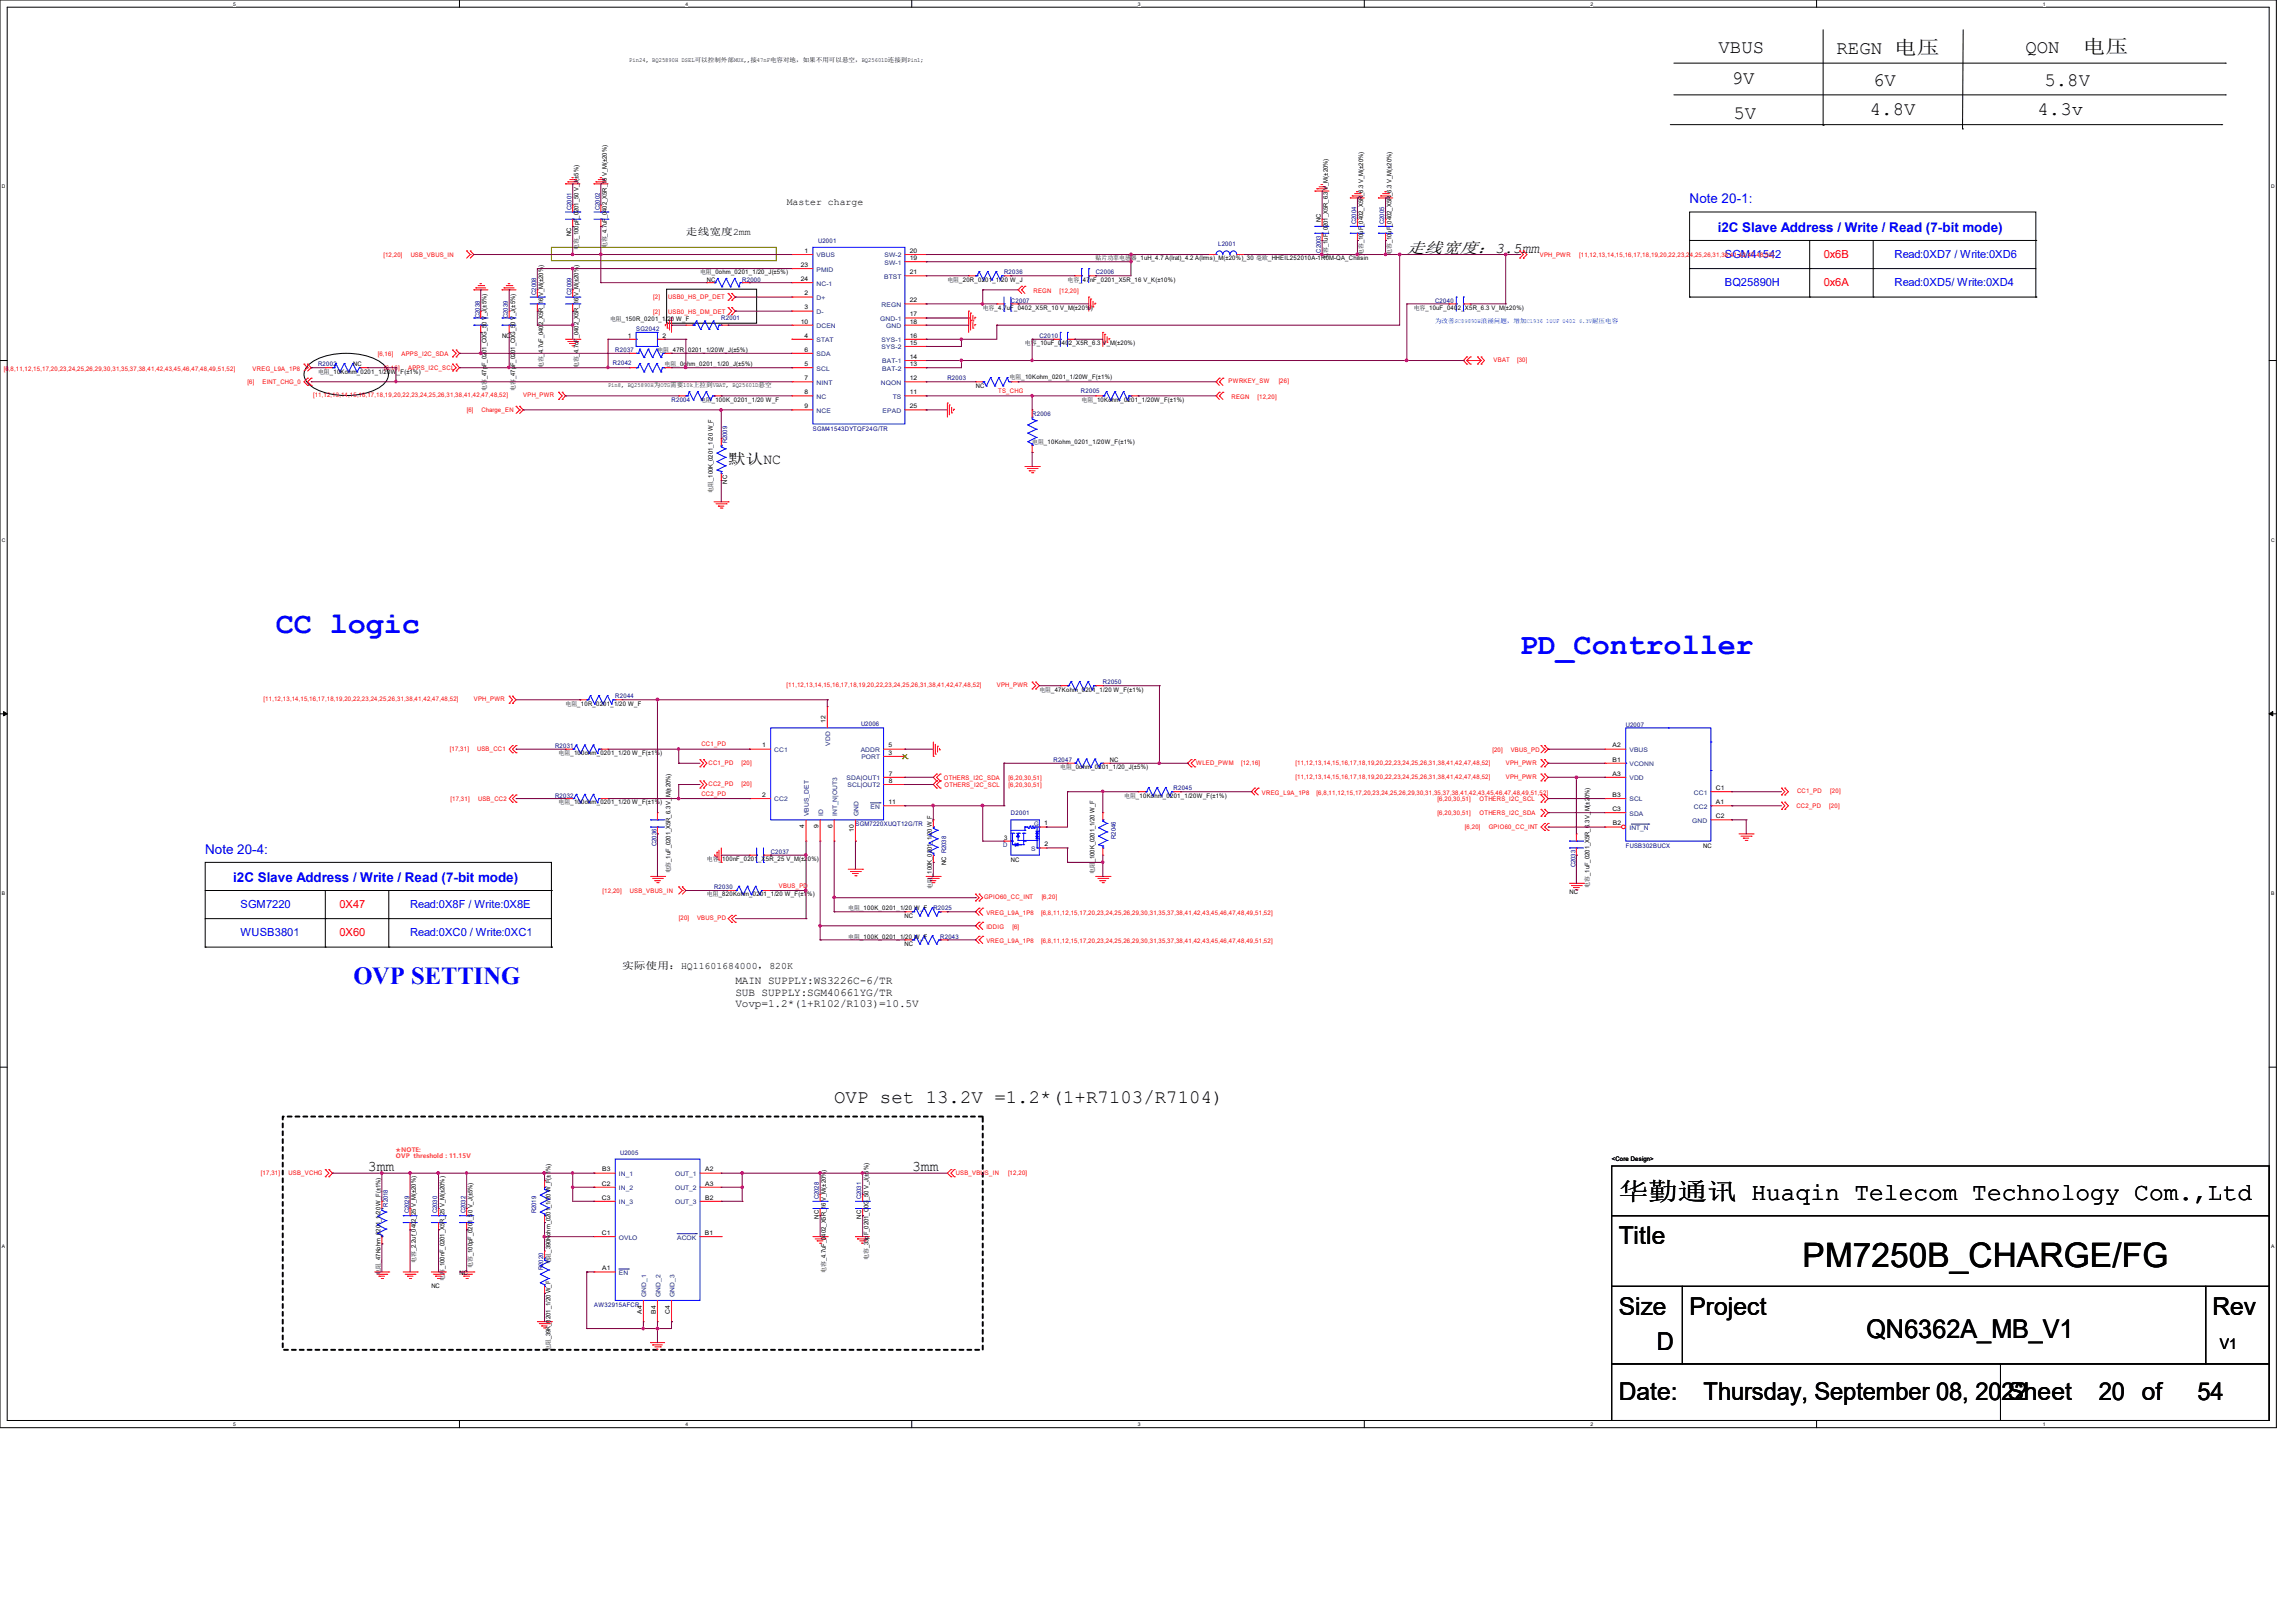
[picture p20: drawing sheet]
<svg xmlns="http://www.w3.org/2000/svg" width="297mm" height="210mm" viewBox="0 0 297 210" stroke-linecap="round" stroke-linejoin="round" font-family="sans-serif">
<defs><g id="words">
<text font-size="4.4" x="233.2" y="163.9">PM7250B_CHARGE/FG</text>
<g font-size="3.9" fill="#00f">
<text x="35.7" y="81.9">CC logic</text>
<text x="196.6" y="84.7">PD_Controller</text>
</g>
<text font-size="3.3" x="241.4" y="173.1">QN6362A_MB_V1</text>
<text font-size="3.2" fill="#00f" x="45.7" y="127.4">OVP SETTING</text>
<g font-size="3.2">
<text x="209.4" y="155.2">华勤通讯 Huaqin Telecom Technology Com.,Ltd</text>
<text x="209.4" y="161">Title</text>
<text x="209.4" y="170.2">Size</text>
<text x="218.6" y="170.2">Project</text>
<text x="286.2" y="170.2">Rev</text>
<text x="214.3" y="174.8">D</text>
<text x="209.4" y="181.1">Date:</text>
<text x="220.4" y="181.2">Thursday, September 08, 2022</text>
<text x="259.7" y="181.1">Sheet</text>
<text x="271.5" y="181.2">20 of</text>
<text x="284.3" y="181.2">54</text>
</g>
<g font-size="2.5">
<text x="222.3" y="6.8">VBUS</text>
<text x="224" y="10.9">9V</text>
<text x="237.6" y="7">REGN 电压</text>
<text x="242.3" y="11.1">6V</text>
<text x="262" y="6.9">QON</text>
<text x="264.5" y="11.1">5.8V</text>
<text x="269.4" y="6.9">电压</text>
<text x="224.2" y="15.4">5V</text>
<text x="241.9" y="14.9">4.8V</text>
<text x="263.6" y="14.9">4.3v</text>
<text x="107.9" y="142.8">OVP set 13.2V =1.2*(1+R7103/R7104)</text>
</g>
<text font-size="2.1" x="182" y="32.8">走线宽度：3.5mm</text>
<g font-size="1.9">
<text x="94.2" y="60">默认NC</text>
<text x="47.6" y="151.5">3mm</text>
<text x="118" y="151.5">3mm</text>
<text x="287.2" y="174.5">V1</text>
</g>
<g font-size="1.7" fill="#00f">
<text x="218.6" y="26.3">Note 20-1:</text>
<text x="222.2" y="30">i2C Slave Address / Write / Read (7-bit mode)</text>
<text x="26.5" y="110.4">Note 20-4:</text>
<text x="30.2" y="114.1">i2C Slave Address / Write / Read (7-bit mode)</text>
</g>
<g font-size="1.4" fill="#00f">
<text x="223.1" y="33.4">SGM41542</text>
<text x="245.1" y="33.4">Read:0XD7 / Write:0XD6</text>
<text x="223.1" y="37">BQ25890H</text>
<text x="245.1" y="37">Read:0XD5/ Write:0XD4</text>
<text x="31.1" y="117.5">SGM7220</text>
<text x="53" y="117.5">Read:0X8F / Write:0X8E</text>
<text x="31.1" y="121.2">WUSB3801</text>
<text x="53" y="121.2">Read:0XC0 / Write:0XC1</text>
</g>
<g font-size="1.4" fill="#f00">
<text x="235.9" y="33.4">0x6B</text>
<text x="235.9" y="37">0x6A</text>
<text x="43.9" y="117.5">0X47</text>
<text x="43.9" y="121.2">0X60</text>
</g>
<g font-size="1.4">
<text x="95.1" y="127.4">MAIN SUPPLY:WS3226C-6/TR</text>
<text x="95.1" y="128.8">SUB SUPPLY:SGM40661YG/TR</text>
<text x="95.1" y="130.3">Vovp=1.2*(1+R102/R103)=10.5V</text>
</g>
<g font-size="1.3">
<text x="101.8" y="26.5">Master charge</text>
<text x="88.7" y="30.4">走线宽度2mm</text>
<text x="80.5" y="125.4">实际使用：HQ11601684000，820K</text>
</g>
<g font-size=".8">
<text x="81.4" y="8">Pin24, BQ25890H DSEL可以控制外部MUX,,接47nF电容对地，如果不用可以悬空，BQ25601D连接到Pin1;</text>
<text x="170.8" y="28.8" transform="rotate(-90 170.8 28.8)">NC</text>
<text x="73.9" y="30.6" transform="rotate(-90 73.9 30.6)">NC</text>
<text x="74.8" y="32.4" transform="rotate(-90 74.8 32.4)">电容_100pF_0201_50 V_J(±5%)</text>
<text x="78.5" y="32.1" transform="rotate(-90 78.5 32.1)">电容_4.7uF_0402_X5R_16 V_M(±20%)</text>
<text x="90.6" y="35.5">电阻_0ohm_0201_1/20_J(±5%)</text>
<text x="103.6" y="34.5">23</text>
<text x="104.1" y="32.7">1</text>
<text x="117.7" y="35.5">21</text>
<text x="117.7" y="33.7">19</text>
<text x="117.7" y="32.7">20</text>
<text x="141.7" y="33.7">贴片功率电感器_1uH_4.7 A(lrat)_4.2 A(lrms)_M(±20%)_30 毫欧_HHEIL252010A-1R0M-QA_Chilisin</text>
<text x="171.8" y="33.5" transform="rotate(-90 171.8 33.5)">电容_1uF_0201_X5R_6.3 V_M(±20%)</text>
<text x="176.4" y="33" transform="rotate(-90 176.4 33)">电容_10uF_0402_X5R_6.3 V_M(±20%)</text>
<text x="180" y="33" transform="rotate(-90 180 33)">电容_10uF_0402_X5R_6.3 V_M(±20%)</text>
<text x="78.9" y="41.6">电阻_150R_0201_1/20 W_F</text>
<text x="91.4" y="36.5">NC</text>
<text x="103.6" y="41.9">10</text>
<text x="103.6" y="36.4">24</text>
<text x="104.1" y="38.2">2</text>
<text x="104.1" y="40">3</text>
<text x="117.7" y="41.9">18</text>
<text x="117.7" y="39.1">22</text>
<text x="117.7" y="40.9">17</text>
<text x="122.6" y="36.4">电阻_20R_0201_1/20 W_J</text>
<text x="127.1" y="40.1">电容_4.7uF_0402_X5R_10 V_M(±20%)</text>
<text x="138.1" y="36.4">电容_47nF_0201_X5R_16 V_K(±10%)</text>
<text x="182.9" y="40.1">电容_10uF_0402_X5R_6.3 V_M(±20%)</text>
<text x="45.7" y="47.4">NC</text>
<text x="64.9" y="43.8">NC</text>
<text x="70.3" y="47.7" transform="rotate(-90 70.3 47.7)">电容_4.7uF_0402_X5R_16 V_M(±20%)</text>
<text x="74.8" y="47.7" transform="rotate(-90 74.8 47.7)">电容_4.7uF_0402_X5R_16 V_M(±20%)</text>
<text x="81.2" y="43.7">1</text>
<text x="85" y="45.6">电阻_47R_0201_1/20W_J(±5%)</text>
<text x="85.7" y="43.7">2</text>
<text x="86" y="47.4">电阻_0ohm_0201_1/20_J(±5%)</text>
<text x="104.1" y="43.7">4</text>
<text x="104.1" y="47.4">5</text>
<text x="104.1" y="45.5">6</text>
<text x="117.7" y="46.4">14</text>
<text x="117.7" y="47.4">13</text>
<text x="117.7" y="43.7">16</text>
<text x="117.7" y="44.6">15</text>
<text x="132.6" y="44.7">电容_10uF_0402_X5R_6.3 V_M(±20%)</text>
<text x="41.1" y="48.3">电阻_10Kohm_0201_1/20W_F(±1%)</text>
<text x="62.9" y="50.6" transform="rotate(-90 62.9 50.6)">电容_47pF_0201_C0G_50 V_J(±5%)</text>
<text x="66.6" y="50.6" transform="rotate(-90 66.6 50.6)">电容_47pF_0201_C0G_50 V_J(±5%)</text>
<text x="78.7" y="50.1">Pin8, BQ25890H为OTG需要10k上拉到VBAT, BQ25601D悬空</text>
<text x="90.6" y="52">电阻_100K_0201_1/20 W_F</text>
<text x="104.1" y="49.2">7</text>
<text x="104.1" y="51">8</text>
<text x="104.1" y="52.8">9</text>
<text x="117.7" y="51">11</text>
<text x="117.7" y="52.8">25</text>
<text x="117.7" y="49.2">12</text>
<text x="126.2" y="50.2">NC</text>
<text x="130.6" y="49.1">电阻_10Kohm_0201_1/20W_F(±1%)</text>
<text x="139.9" y="52">电阻_10Kohm_0201_1/20W_F(±1%)</text>
<text x="133.5" y="57.5">电阻_10Kohm_0201_1/20W_F(±1%)</text>
<text x="92.2" y="63.8" transform="rotate(-90 92.2 63.8)">电阻_100K_0201_1/20 W_F</text>
<text x="94.1" y="62.6" transform="rotate(-90 94.1 62.6)">NC</text>
<text x="134.5" y="89.5">电阻_47Kohm_0201_1/20 W_F(±1%)</text>
<text x="73.2" y="91.3">电阻_10R_0201_1/20 W_F</text>
<text x="106.8" y="93.5" transform="rotate(-90 106.8 93.5)">12</text>
<text x="72.3" y="97.7">电阻_100ohm_0201_1/20 W_F(±1%)</text>
<text x="98.6" y="96.7">1</text>
<text x="115" y="97.7">3</text>
<text x="115" y="96.7">5</text>
<text x="115" y="101.3">8</text>
<text x="115" y="100.4">7</text>
<text x="137.2" y="99.5">电阻_0ohm_0201_1/20_J(±5%)</text>
<text x="143.6" y="98.6">NC</text>
<text x="208.6" y="98.5">B1</text>
<text x="208.6" y="96.7">A2</text>
<text x="208.6" y="100.4">A3</text>
<text x="72.3" y="104.1">电阻_100ohm_0201_1/20 W_F(±1%)</text>
<text x="98.6" y="103.1">2</text>
<text x="104" y="107.2" transform="rotate(-90 104 107.2)">4</text>
<text x="105.9" y="107.2" transform="rotate(-90 105.9 107.2)">9</text>
<text x="107.7" y="107.2" transform="rotate(-90 107.7 107.2)">6</text>
<text x="110.4" y="107.7" transform="rotate(-90 110.4 107.7)">10</text>
<text x="114.9" y="104.1">11</text>
<text x="135.1" y="106.8">1</text>
<text x="145.4" y="103.2">电阻_10Kohm_0201_1/20W_F(±1%)</text>
<text x="208.6" y="104.9">C3</text>
<text x="208.6" y="103.1">B3</text>
<text x="208.6" y="106.8">B2</text>
<text x="222" y="102.2">C1</text>
<text x="222" y="104">A1</text>
<text x="222" y="105.9">C2</text>
<text x="86.7" y="113" transform="rotate(-90 86.7 113)">电容_1uF_0201_X5R_6.3 V_M(±20%)</text>
<text x="91.4" y="111.4">电容_100nF_0201_X5R_25 V_M(±20%)</text>
<text x="122.4" y="111.9" transform="rotate(-90 122.4 111.9)">NC R2038</text>
<text x="129.9" y="108.7">3</text>
<text x="130.8" y="111.5">NC</text>
<text x="135.1" y="109.5">2</text>
<text x="141.6" y="113.1" transform="rotate(-90 141.6 113.1)">电阻_100K_0201_1/20 W_F</text>
<text x="220.3" y="109.7">NC</text>
<text x="91.4" y="116">电阻_820Kohm_0201_1/20 W_F(±1%)</text>
<text x="109.7" y="117.8">电阻_100K_0201_1/20 W_F</text>
<text x="117" y="118.7">NC</text>
<text x="120.6" y="115" transform="rotate(-90 120.6 115)">电阻_100K_0201_1/20 W_F</text>
<text x="203" y="115.7">NC</text>
<text x="205.6" y="114.9" transform="rotate(-90 205.6 114.9)">电容_1uF_0201_X5R_6.3 V_M(±20%)</text>
<text x="109.7" y="121.5">电阻_100K_0201_1/20 W_F</text>
<text x="117" y="122.4">NC</text>
<text x="77.8" y="153.4">C2</text>
<text x="77.8" y="155.2">C3</text>
<text x="77.9" y="151.6">B3</text>
<text x="91.2" y="151.6">A2</text>
<text x="91.2" y="153.4">A3</text>
<text x="91.2" y="155.2">B2</text>
<text x="208.5" y="150.3">&lt;Core Design&gt;</text>
<text x="77.8" y="159.8">C1</text>
<text x="91.2" y="159.8">B1</text>
<text x="105.9" y="157.7" transform="rotate(-90 105.9 157.7)">NC</text>
<text x="111.4" y="157.7" transform="rotate(-90 111.4 157.7)">NC</text>
<text x="49.2" y="165" transform="rotate(-90 49.2 165)">电阻_47Kohm_0201_1/20 W_F(±1%)</text>
<text x="53.8" y="163.4" transform="rotate(-90 53.8 163.4)">电容_2.2uf_0402_25 V_M(±20%)</text>
<text x="55.8" y="166.7">NC</text>
<text x="57.5" y="165.8" transform="rotate(-90 57.5 165.8)">电容_100nF_0201_X5R_25 V_M(±20%)</text>
<text x="59.4" y="164.9">NC</text>
<text x="61.1" y="164" transform="rotate(-90 61.1 164)">电容_100pF_0201_50 V_J(±5%)</text>
<text x="71.2" y="163.6" transform="rotate(-90 71.2 163.6)">电阻_390Kohm_0201_1/20 W_F(±1%)</text>
<text x="77.9" y="164.4">A1</text>
<text x="106.9" y="164.7" transform="rotate(-90 106.9 164.7)">电容_4.7uF_0402_X5R_16 V_M(±20%)</text>
<text x="112.4" y="163.1" transform="rotate(-90 112.4 163.1)">电容_33pF_0201_C0G_50 V_J(±5%)</text>
<text x="83" y="170" transform="rotate(-90 83 170)">A4</text>
<text x="84.8" y="170" transform="rotate(-90 84.8 170)">B4</text>
<text x="86.6" y="170" transform="rotate(-90 86.6 170)">C4</text>
<text x="71.2" y="174.8" transform="rotate(-90 71.2 174.8)">电阻_39K_0201_1/20 W_F</text>
</g>
<g font-size=".8" fill="#000080">
<text x="73.9" y="27.2" transform="rotate(-90 73.9 27.2)">C2001</text>
<text x="77.6" y="27.2" transform="rotate(-90 77.6 27.2)">C2002</text>
<text x="175.4" y="29" transform="rotate(-90 175.4 29)">C2004</text>
<text x="179.1" y="29" transform="rotate(-90 179.1 29)">C2005</text>
<text x="105.8" y="31.5">U2001</text>
<text x="129.9" y="35.5">R2036</text>
<text x="141.7" y="35.5">C2006</text>
<text x="157.6" y="31.9">L2001</text>
<text x="170.9" y="32.7" transform="rotate(-90 170.9 32.7)">C2003</text>
<text x="62.1" y="41.2" transform="rotate(-90 62.1 41.2)">C2038</text>
<text x="65.7" y="41.2" transform="rotate(-90 65.7 41.2)">C2039</text>
<text x="69.3" y="38.1" transform="rotate(-90 69.3 38.1)">C2008</text>
<text x="73.9" y="38.1" transform="rotate(-90 73.9 38.1)">C2009</text>
<text x="93.3" y="41.4">R2001</text>
<text x="96" y="36.4">R2000</text>
<text x="130.8" y="39.2">C2007</text>
<text x="185.6" y="39.2">C2040</text>
<text x="41.2" y="47.4">R2002</text>
<text x="79.3" y="47.2">R2042</text>
<text x="79.6" y="45.6">R2037</text>
<text x="82.3" y="42.8">SG2042</text>
<text x="134.5" y="43.8">C2010</text>
<text x="86.9" y="52">R2004</text>
<text x="122.6" y="49.2">R2003</text>
<text x="133.5" y="53.8">R2006</text>
<text x="139.8" y="50.8">R2005</text>
<text x="94.1" y="57.4" transform="rotate(-90 94.1 57.4)">R2009</text>
<text x="105.2" y="55.8">SGM41543DYTQF24G/TR</text>
<text x="142.7" y="88.6">R2050</text>
<text x="79.6" y="90.4">R2044</text>
<text x="111.4" y="94">U2006</text>
<text x="210.3" y="94.1">U2007</text>
<text x="71.8" y="96.8">R2031</text>
<text x="136.3" y="98.6">R2047</text>
<text x="71.8" y="103.2">R2032</text>
<text x="110.7" y="106.8">SGM7220XUQT12G/TR</text>
<text x="130.8" y="105.5">D2001</text>
<text x="151.8" y="102.3">R2045</text>
<text x="84.9" y="109.5" transform="rotate(-90 84.9 109.5)">C2036</text>
<text x="99.7" y="110.5">C2037</text>
<text x="144.4" y="108.5" transform="rotate(-90 144.4 108.5)">R2046</text>
<text x="203.8" y="112.2" transform="rotate(-90 203.8 112.2)">C2033</text>
<text x="210.3" y="109.7">FUSB302BUCX</text>
<text x="92.4" y="115.1">R2030</text>
<text x="120.7" y="117.8">R2025</text>
<text x="121.6" y="121.5">R2043</text>
<text x="80.2" y="149.5">U2005</text>
<text x="105.9" y="155.2" transform="rotate(-90 105.9 155.2)">C2028</text>
<text x="111.4" y="155.2" transform="rotate(-90 111.4 155.2)">C2031</text>
<text x="50.2" y="156.1" transform="rotate(-90 50.2 156.1)">R2018</text>
<text x="52.9" y="157" transform="rotate(-90 52.9 157)">C2029</text>
<text x="56.6" y="157" transform="rotate(-90 56.6 157)">C2030</text>
<text x="60.2" y="157" transform="rotate(-90 60.2 157)">C2032</text>
<text x="69.3" y="157" transform="rotate(-90 69.3 157)">R2019</text>
<text x="70.3" y="164.3" transform="rotate(-90 70.3 164.3)">R2020</text>
<text x="76.9" y="169.1">AW32915AFCR</text>
</g>
<g font-size=".8" fill="#f00">
<text x="49.6" y="33.2">[12,20]</text>
<text x="53.1" y="33.2">USB_VBUS_IN</text>
<text x="199.2" y="33.2">VPH_PWR</text>
<text x="204.3" y="33.2">[11,12,13,14,15,16,17,18,19,20,22,23,24,25,26,31,38,41,42,47,48,52]</text>
<text x="84.5" y="38.6">[2]</text>
<text x="84.5" y="40.6">[2]</text>
<text x="86.4" y="38.6">USB0_HS_DP_DET</text>
<text x="86.4" y="40.6">USB0_HS_DM_DET</text>
<text x="133.7" y="37.9">REGN</text>
<text x="137.1" y="37.9">[12,20]</text>
<text x=".5" y="48">[6,8,11,12,15,17,20,23,24,25,26,29,30,31,35,37,38,41,42,43,45,46,47,48,49,51,52]</text>
<text x="32.7" y="48">VREG_L9A_1P8</text>
<text x="48.9" y="46.1">[6,16]</text>
<text x="49.7" y="47.9">[6,16]</text>
<text x="51.9" y="46.1">APPS_I2C_SDA</text>
<text x="52.8" y="47.9">APPS_I2C_SCL</text>
<text x="193.2" y="46.9">VBAT</text>
<text x="196.2" y="46.9">[30]</text>
<text x="32" y="49.7">[6]</text>
<text x="34" y="49.7">EINT_CHG_0</text>
<text x="40.5" y="51.4">[11,12,13,14,15,16,17,18,19,20,22,23,24,25,26,31,38,41,42,47,48,52]</text>
<text x="60.4" y="53.3">[6]</text>
<text x="62.3" y="53.3">Charge_EN</text>
<text x="67.7" y="51.4">VPH_PWR</text>
<text x="129.1" y="50.8">TS_CHG</text>
<text x="158.9" y="49.5">PWRKEY_SW</text>
<text x="159.3" y="51.6">REGN</text>
<text x="162.7" y="51.6">[12,20]</text>
<text x="165.4" y="49.5">[26]</text>
<text x="101.8" y="88.9">[11,12,13,14,15,16,17,18,19,20,22,23,24,25,26,31,38,41,42,47,48,52]</text>
<text x="129" y="88.9">VPH_PWR</text>
<text x="34.1" y="90.8">[11,12,13,14,15,16,17,18,19,20,22,23,24,25,26,31,38,41,42,47,48,52]</text>
<text x="61.3" y="90.8">VPH_PWR</text>
<text x="58.2" y="97.2">[17,31]</text>
<text x="61.7" y="97.2">USB_CC1</text>
<text x="90.7" y="96.6">CC1_PD</text>
<text x="91.7" y="99">CC1_PD</text>
<text x="91.7" y="101.7">CC2_PD</text>
<text x="95.9" y="99">[20]</text>
<text x="95.9" y="101.7">[20]</text>
<text x="122.1" y="100.9">OTHERS_I2C_SDA</text>
<text x="122.2" y="101.8">OTHERS_I2C_SCL</text>
<text x="130.5" y="100.9">[6,20,30,51]</text>
<text x="130.5" y="101.8">[6,20,30,51]</text>
<text x="154.7" y="99">WLED_PWM</text>
<text x="160.5" y="99">[12,16]</text>
<text x="167.6" y="99">[11,12,13,14,15,16,17,18,19,20,22,23,24,25,26,31,38,41,42,47,48,52]</text>
<text x="167.6" y="100.8">[11,12,13,14,15,16,17,18,19,20,22,23,24,25,26,31,38,41,42,47,48,52]</text>
<text x="193.1" y="97.3">[20]</text>
<text x="194.8" y="99">VPH_PWR</text>
<text x="194.8" y="100.8">VPH_PWR</text>
<text x="195.4" y="97.3">VBUS_PD</text>
<text x="58.3" y="103.6">[17,31]</text>
<text x="61.9" y="103.6">USB_CC2</text>
<text x="90.7" y="103">CC2_PD</text>
<text x="163.2" y="102.8">VREG_L9A_1P8</text>
<text x="170.3" y="102.8">[6,8,11,12,15,17,20,23,24,25,26,29,30,31,35,37,38,41,42,43,45,46,47,48,49,51,52]</text>
<text x="186" y="103.6">[6,20,30,51]</text>
<text x="186" y="105.5">[6,20,30,51]</text>
<text x="189.5" y="107.2">[6,20]</text>
<text x="191.4" y="103.6">OTHERS_I2C_SCL</text>
<text x="191.4" y="105.5">OTHERS_I2C_SDA</text>
<text x="192.6" y="107.2">GPIO60_CC_INT</text>
<text x="232.4" y="104.6">CC2_PD</text>
<text x="232.5" y="102.7">CC1_PD</text>
<text x="236.6" y="104.6">[20]</text>
<text x="236.8" y="102.7">[20]</text>
<text x="78" y="115.5">[12,20]</text>
<text x="81.5" y="115.5">USB_VBUS_IN</text>
<text x="87.8" y="119.1">[20]</text>
<text x="90.2" y="119.1">VBUS_PD</text>
<text x="100.8" y="114.8">VBUS_PD</text>
<text x="127.3" y="116.4">GPIO60_CC_INT</text>
<text x="127.6" y="118.4">VREG_L9A_1P8</text>
<text x="134.7" y="118.4">[6,8,11,12,15,17,20,23,24,25,26,29,30,31,35,37,38,41,42,43,45,46,47,48,49,51,52]</text>
<text x="134.8" y="116.4">[6,20]</text>
<text x="127.6" y="120.2">IDDIG</text>
<text x="127.6" y="122">VREG_L9A_1P8</text>
<text x="131" y="120.2">[6]</text>
<text x="134.7" y="122">[6,8,11,12,15,17,20,23,24,25,26,29,30,31,35,37,38,41,42,43,45,46,47,48,49,51,52]</text>
<text x="33.8" y="152.1">[17,31]</text>
<text x="37.3" y="152.1">USB_VCHG</text>
<text x="123.7" y="152.1">USB_VBUS_IN</text>
<text x="130.4" y="152.1">[12,20]</text>
</g>
<g font-size=".8" fill="#004080">
<text x="105.6" y="33.3">VBUS</text>
<text x="105.6" y="35.1">PMID</text>
<text x="114.4" y="34.2">SW-1</text>
<text x="114.4" y="33.3">SW-2</text>
<text x="105.6" y="38.8">D+</text>
<text x="105.6" y="40.6">D-</text>
<text x="105.6" y="37">NC-1</text>
<text x="113.9" y="41.5">GND-1</text>
<text x="114" y="39.7">REGN</text>
<text x="114.4" y="36.1">BTST</text>
<text x="105.6" y="44.3">STAT</text>
<text x="105.6" y="48">SCL</text>
<text x="105.6" y="46.1">SDA</text>
<text x="105.6" y="42.5">DCEN</text>
<text x="114" y="44.3">SYS-1</text>
<text x="114" y="45.2">SYS-2</text>
<text x="114.1" y="47">BAT-1</text>
<text x="114.1" y="48">BAT-2</text>
<text x="114.6" y="42.5">GND</text>
<text x="105.6" y="49.8">NINT</text>
<text x="105.6" y="51.6">NC</text>
<text x="105.6" y="53.4">NCE</text>
<text x="114" y="49.8">NQON</text>
<text x="114.2" y="53.4">EPAD</text>
<text x="115.5" y="51.6">TS</text>
<text x="100.2" y="97.3">CC1</text>
<text x="107.4" y="96.5" transform="rotate(-90 107.4 96.5)">VDD</text>
<text x="109.5" y="101">SDA|OUT1</text>
<text x="109.6" y="101.9">SCL|OUT2</text>
<text x="111.3" y="97.3">ADDR</text>
<text x="111.4" y="98.3">PORT</text>
<text x="210.8" y="99.1">VCONN</text>
<text x="210.8" y="97.3">VBUS</text>
<text x="210.8" y="101">VDD</text>
<text x="100.2" y="103.7">CC2</text>
<text x="104.6" y="105.6" transform="rotate(-90 104.6 105.6)">VBUS_DET</text>
<text x="106.5" y="105.6" transform="rotate(-90 106.5 105.6)">ID</text>
<text x="108.3" y="105.6" transform="rotate(-90 108.3 105.6)">INT_N|OUT3</text>
<text x="111" y="105.6" transform="rotate(-90 111 105.6)">GND</text>
<text x="112.6" y="104.6">EN</text>
<text x="133.8" y="106.8">G</text>
<text x="210.8" y="103.7">SCL</text>
<text x="210.8" y="105.5">SDA</text>
<text x="210.8" y="107.4">INT_N</text>
<text x="218.9" y="106.5">GND</text>
<text x="219.1" y="102.8">CC1</text>
<text x="219.1" y="104.6">CC2</text>
<text x="129.8" y="109.6">D</text>
<text x="133.4" y="110.1">S</text>
<text x="80.1" y="152.2">IN_1</text>
<text x="80.1" y="154">IN_2</text>
<text x="80.1" y="155.8">IN_3</text>
<text x="87.3" y="152.2">OUT_1</text>
<text x="87.3" y="154">OUT_2</text>
<text x="87.3" y="155.8">OUT_3</text>
<text x="80.1" y="160.4">OVLO</text>
<text x="87.6" y="160.4">ACOK</text>
<text x="80.1" y="165">EN</text>
<text x="83.6" y="167.8" transform="rotate(-90 83.6 167.8)">GND_1</text>
<text x="85.4" y="167.8" transform="rotate(-90 85.4 167.8)">GND_2</text>
<text x="87.2" y="167.8" transform="rotate(-90 87.2 167.8)">GND_3</text>
</g>
<text font-size=".8" fill="#00f" x="185.6" y="41.8">为改善SC89890H浪涌问题，增加C1936 10UF 0402 6.3V耐压电容</text>
<g font-size=".8" fill="#ff8000">
<text x="51.2" y="149">★NOTE:</text>
<text x="51.2" y="149.8">OVP threshold : 11.15V</text>
</g>
<g font-size=".6">
<text x="30.2" y=".7">5</text>
<text x="88.7" y=".7">4</text>
<text x="147.2" y=".7">3</text>
<text x="205.7" y=".7">2</text>
<text x="264.2" y=".7">1</text>
<text x=".3" y="24.4">D</text>
<text x="293.8" y="24.4">D</text>
<text x=".3" y="70.1">C</text>
<text x="293.8" y="70.1">C</text>
<text x=".3" y="115.8">B</text>
<text x="293.8" y="115.8">B</text>
<text x=".3" y="161.5">A</text>
<text x="293.8" y="161.5">A</text>
<text x="30.2" y="184.5">5</text>
<text x="88.7" y="184.5">4</text>
<text x="147.2" y="184.5">3</text>
<text x="205.7" y="184.5">2</text>
<text x="264.2" y="184.5">1</text>
</g>
</g></defs>
<path d="M0 0h294.5v184.7h-294.5zM.9 .9h292.6v182.9h-292.6z" fill="none" stroke="#000" stroke-width=".13"/>
<g fill="#fff">
<path d="M30.2 .1h.3v.7h-.3z"/>
<path d="M30.2 183.9h.3v.8h-.3z"/>
</g>
<path d="M59.4 0v.9M59.4 183.8v.9" fill="none" stroke="#000" stroke-width=".13"/>
<g fill="#fff">
<path d="M88.7 .1h.3v.7h-.3z"/>
<path d="M88.7 183.9h.3v.8h-.3z"/>
</g>
<path d="M117.9 0v.9M117.9 183.8v.9" fill="none" stroke="#000" stroke-width=".13"/>
<g fill="#fff">
<path d="M147.2 .1h.3v.7h-.3z"/>
<path d="M147.2 183.9h.3v.8h-.3z"/>
</g>
<path d="M176.5 0v.9M176.5 183.8v.9" fill="none" stroke="#000" stroke-width=".13"/>
<g fill="#fff">
<path d="M205.7 .1h.4v.7h-.4z"/>
<path d="M205.7 183.9h.4v.8h-.4z"/>
</g>
<path d="M235 0v.9M235 183.8v.9" fill="none" stroke="#000" stroke-width=".13"/>
<g fill="#fff">
<path d="M264.2 .1h.4v.7h-.4z"/>
<path d="M264.2 183.9h.4v.8h-.4z"/>
<path d="M.3 23.8h.4v.7h-.4z"/>
<path d="M293.8 23.8h.5v.7h-.5z"/>
<path d="M.3 69.5h.4v.7h-.4z"/>
<path d="M293.8 69.5h.5v.7h-.5z"/>
</g>
<path d="M0 46.7h.9M293.5 46.7h1" fill="none" stroke="#000" stroke-width=".13"/>
<g fill="#fff">
<path d="M.3 115.2h.4v.8h-.4z"/>
<path d="M293.8 115.2h.4v.8h-.4z"/>
</g>
<path d="M0 92.4h.9M293.5 92.4h1" fill="none" stroke="#000" stroke-width=".13"/>
<path d="M.5 92.1l.4 .3-.4 .2zM293.5 92.4l.5-.3v.5z" fill="#000" stroke="#000" stroke-width=".13"/>
<g fill="#fff">
<path d="M.3 161h.3v.7h-.3z"/>
<path d="M293.8 161h.4v.7h-.4z"/>
</g>
<g fill="none" stroke="#000" stroke-width=".13">
<path d="M216.1 16.1h71.3M216.5 8.2h71.4M216.5 12.3h71.4M235.8 16.2h.1M235.8 3.9v12.3M253.9 16.7h.1M254 3.9l-.1 12.8M287.4 16.1h.1M287.9 8.2h.1M287.9 12.3h.1M86.2 37.4h11.7v4.4h-11.7zM218.6 38.4h.1"/>
<path d="M218.6 31.1h44.8M218.6 34.8v3.6M218.6 38.4h44.8M218.6 27.4h44.8v7.4h-44.8zM234.1 34.8h.1M234.1 38.4h.1M234.1 31.1v7.3M242.3 34.8h.1M242.3 38.4h.1M242.3 31.1v7.3M263.4 31.1h.1M263.4 38.4h.1"/>
<path d="M263.4 34.8v3.6M40.1 47.1a8.8 8.8 0 0 1 7.4-1 4 4 0 0 1 2.7 1.9 1.66 1.66 0 0 1-.7 1.8 8.8 8.8 0 0 1-7.5 1 4 4 0 0 1-2.6-1.9 1.66 1.66 0 0 1 .7-1.8zM26.5 115.2h44.8M26.5 118.9v3.7M26.5 111.6h44.8v7.3h-44.8zM42.1 118.9h.1M42.1 115.2v7.4M50.3 118.9h.1M50.3 115.2v7.4M71.3 115.2h.1M71.3 118.9v3.7M0 138.1h.9"/>
<path d="M26.5 122.6h.1M26.5 122.6h44.8M42.1 122.6h.1M50.3 122.6h.1M71.3 122.6h.1M293.5 138.1h1M208.5 157.3h85v9.2h-85zM208.5 150.9h85v6.4h-85zM208.5 166.5h9.1v10h-9.1zM208.5 176.5h50.3v7.3h-50.3zM217.6 166.5h67.7v10h-67.7zM258.8 176.5h34.7v7.3h-34.7z"/>
<path d="M285.3 166.5h8.2v10h-8.2z"/>
</g>
<path d="M71.3 32h29.1v1.7h-29.1z" fill="none" stroke="#808000" stroke-width=".13"/>
<path d="M36.6 144.5h90.5v30.2h-90.5z" fill="none" stroke="#000" stroke-width=".25" stroke-dasharray=".5 .5"/>
<g fill="none" stroke="#f00" stroke-width=".13">
<path d="M60.4 32.5h.1M60.4 32.5l.4 .4M60.8 32.5l.5 .4M60.8 32.9l-.4 .5M60.8 32.9h.1M60.8 32.5h.1M61.3 37.5h.1M61.3 32.9h.1M61.3 37.5h1.8M61.3 32.9l-.5 .5M61.6 37.3h.1M61.6 37.3h1.2"/>
<path d="M61.8 37h.8M62.1 36.7h.1M62.1 36.7h.2M62.6 37h.1M64.9 37.5h.1M64.9 37.5h1.9M65.2 37.3h.1M65.2 37.3h1.3M65.5 37h.7M65.7 36.7h.1M65.7 36.7h.3M66.2 37h.1"/>
<path d="M69.5 37.5h.1M69.5 37.5v.9M69.5 39.3v1M73.2 23.8h1.8M73.2 23.8h.1M73.4 23.5h.1M73.4 23.5h1.3M73.7 23.2h.8M74 23h.1M74 23h.2M74.1 29.3h.1M74.1 26.5h.1"/>
<path d="M74.1 37.5h.1M74.1 26.5v.9M74.1 28.4v.9M74.1 37.5v.9M74.1 39.3v1M74.5 23.2h.1M76.8 23.8h.1M76.8 23.8h1.9M77.1 23.5h.1M77.1 23.5h1.3M77.4 23.2h.7M77.6 23h.3"/>
<path d="M77.6 23h.1M77.7 26.5h.1M77.7 29.3h.1M77.7 26.5v.9M77.7 28.4v.9M78.1 23.2h.1M91.4 36.6h1M91.4 36.6h.1M94.2 38h.1M94.2 38.9h.1M94.2 39.8h.1M94.2 38l.5 .4-.5 .5"/>
<path d="M94.2 39.8l.5 .5-.5 .4M94.7 38.9h.1M94.7 38h.1M94.7 39.8h.1M94.7 38l.4 .4-.4 .5M94.7 39.8l.4 .5-.4 .4M96 36.6h.9M96.9 36.6h.1M102.4 32.9h2.8M102.4 38.4h2.8M102.4 34.8h2.8M102.4 36.6h2.8"/>
<path d="M102.4 32.9h.1M102.4 38.4h.1M102.4 34.8h.1M102.4 36.6h.1M117.1 32.9h2.7M117.1 33.9h2.7M117.1 35.7h2.7M117.1 39.3h2.7M119.8 33.9h.1M119.8 32.9h.1M119.8 35.7h.1M119.8 39.3h.1"/>
<path d="M125.3 35.7h.9M125.3 35.7h.1M128.9 39.3h.1M128.9 39.3h1M129.9 35.7h.9M130.8 35.7h.1M130.8 39.3h.9M131.7 37.5h.1M131.7 39.3h.1M131.7 37.5l.5 .5M132.2 37.5l.4 .5M132.2 37l-.5 .5"/>
<path d="M132.2 37.5h.1M132.2 37h.1M132.6 37h.1M132.6 37l-.4 .5M139 35.7h.1M139 35.7h.9M140.8 38.4h.1M140.8 38.4v1.9M140.8 35.7h.9M141.1 38.7h.1M141.1 38.7v1.3M141.4 39.7h.1"/>
<path d="M141.4 39v.7M141.6 39.2h.1M141.6 39.2v.2M141.7 35.7h.1M156.4 32.9h.1M156.4 32.9h.9M160 32.9h1M161 32.9h.1M170.1 24.7h.1M170.1 24.7h1.8M170.3 24.4h.1M170.3 24.4h1.4"/>
<path d="M170.6 24.2h.8M170.9 23.9h.1M170.9 23.9h.2M171 28.4h.1M171 31.1h.1M171 28.4v.9M171 30.2v.9M171.4 24.2h.1M174.7 25.6h.1M174.7 25.6h1.8M174.9 25.4h.1M174.9 25.4h1.3"/>
<path d="M175.2 25.1h.7M175.5 24.8h.1M175.5 24.8h.2M175.6 28.4h.1M175.6 31.1h.1M175.6 28.4v.9M175.6 30.2v.9M175.9 25.1h.1M178.3 25.6h1.9M178.3 25.6h.1M178.6 25.4h.1M178.6 25.4h1.3"/>
<path d="M178.9 25.1h.7M179.2 24.8h.1M179.2 28.4h.1M179.2 31.1h.1M179.2 28.4v.9M179.2 30.2v.9M179.6 25.1h.1M187.5 39.3h.1M187.5 39.3h.9M189.3 39.3h.9M190.2 39.3h.1M196.6 32.5l.5 .4-.5 .5"/>
<path d="M196.6 32.5h.1M196.6 33.4h.1M197.1 32.5h.1M197.1 33.4h.1M197.1 32.5l.4 .4-.4 .5M39.3 47.1l.5 .5M39.3 47.1h.1M39.8 47.1l.5 .5M39.8 47.6h.1M39.8 47.1h.1M39.8 48.9h.1M39.8 49.9h.1"/>
<path d="M39.8 47.6l-.5 .4M39.8 48.9l-.5 .5 .5 .5M40.3 47.6h.1M40.3 48.9h.1M40.3 49.9h.1M40.3 47.6l-.5 .4M40.3 48.9l-.5 .5 .5 .5M42.1 47.6h.9M42.1 47.6h.1M46.7 47.6h.9M47.6 47.6h.1M58.5 47.1l.5 .5-.5 .4"/>
<path d="M58.5 45.3l.5 .4-.5 .5M58.5 48h.1M58.5 47.1h.1M58.5 45.3h.1M58.5 46.2h.1M59 47.1l.4 .5-.4 .4M59 45.3l.4 .4-.4 .5M59 47.1h.1M59 48h.1M59 46.2h.1M59 45.3h.1M62.2 40.3h.1"/>
<path d="M62.2 43h.1M62.2 40.3v.8M62.2 42.1v.9M65.9 40.3h.1M65.9 43h.1M65.9 40.3v.8M65.9 42.1v.9M66.8 52.6l.4 .4M66.8 52.6h.1M67.2 53h.1M67.2 52.6h.1M67.2 52.6l.5 .4"/>
<path d="M67.2 53l-.4 .5M67.7 53l-.5 .5M67.7 53h.1M69.5 40.3h.1M72.3 51.7h.1M72.3 50.8h.1M72.3 50.8l.4 .4-.4 .5M72.7 50.8l.5 .4-.5 .5M72.7 50.8h.1M72.7 51.7h.1M73.2 43.9h1.8M73.4 44.2h1.3"/>
<path d="M73.7 44.4h.1M73.7 44.4h.8M74 44.7h.2M74.1 40.3h.1M74.2 44.7h.1M74.7 44.2h.1M75 43.9h.1M81.4 43.9h.1M81.4 47.6h.1M81.4 45.7h.1M81.4 43.9h.9M81.4 47.6h.9"/>
<path d="M81.4 45.7h.9M85 43.9h1M86 43.9h.1M86 47.6h.9M86 45.7h.9M86.1 42h.1M86.1 42v.2M86.3 42.5h.1M86.3 41.7v.8M86.6 41.4h.1M86.6 41.4v1.3M86.9 41.1h.1"/>
<path d="M86.9 47.6h.1M86.9 45.7h.1M86.9 41.1v1.9M87.8 51.2h.9M87.8 51.2h.1M88.7 42.1h.9M88.7 42.1h.1M92.4 51.2h.9M93.3 51.2h.1M93.3 56.7h.1M93.3 56.7v.9M93.3 42.1h.9"/>
<path d="M94.2 40.7h.1M94.2 42.1h.1M94.7 40.7h.1M102.4 43.9h2.8M102.4 40.3h2.8M102.4 47.6h2.8M102.4 45.7h2.8M102.4 49.4h2.8M102.4 51.2h2.8M102.4 53h2.8M102.4 42.1h2.8M102.4 40.3h.1"/>
<path d="M102.4 43.9h.1M102.4 47.6h.1M102.4 45.7h.1M102.4 49.4h.1M102.4 51.2h.1M102.4 53h.1M102.4 42.1h.1M117.1 43.9h2.7M117.1 46.7h2.7M117.1 47.6h2.7M117.1 49.4h2.7M117.1 51.2h2.7"/>
<path d="M117.1 53h2.7M117.1 42.1h2.7M117.1 41.1h2.7M117.1 44.8h2.7M119.8 51.2h.1M119.8 49.4h.1M119.8 42.1h.1M119.8 41.1h.1M119.8 43.9h.1M119.8 44.8h.1M119.8 46.7h.1M119.8 47.6h.1"/>
<path d="M119.8 53h.1M122.6 52.2h.1M122.6 52.2v1.8M122.8 52.4h.1M122.8 52.4v1.3M123.1 53.4h.1M123.1 52.7v.7M123.4 53h.1M123.4 53v.1M125.3 40.3h.1M125.3 41.1h.1M125.3 40.3v2.7"/>
<path d="M125.6 40.5h.1M125.6 41.4h.1M125.6 40.5v2.2M125.9 41.5h.1M125.9 42.5h.1M125.9 40.8v.7M125.9 41.7v.8M126.1 41.1h.1M126.1 42h.1M126.1 41.1v.2M126.1 42v.2M126.2 49.4h.9"/>
<path d="M126.2 49.4h.1M130.8 49.4h.9M131.7 49.4h.1M133.5 58.5h.1M133.5 53h.1M133.5 53v1M133.5 57.6v.9M136.3 43.9h.9M136.3 43.9h.1M138.1 43.9h.9M139 43.9h.1M141.7 51.2h1"/>
<path d="M141.7 51.2h.1M142.7 43h.1M142.7 43v1.8M142.9 43.3h.1M142.9 43.3v1.2M143.2 44.3h.1M143.2 43.6v.7M143.5 43.8h.1M143.5 43.8v.2M146.3 51.2h.9M147.2 51.2h.1M157.3 49.4l.4 .5"/>
<path d="M157.3 51.2l.4 .5M157.3 49.4h.1M157.3 51.2h.1M157.7 49.4h.1M157.7 48.9h.1M157.7 51.2h.1M157.7 50.8h.1M157.7 49.4l.5 .5M157.7 51.2l.5 .5M157.7 48.9l-.4 .5M157.7 50.8l-.4 .4M158.2 48.9l-.5 .5"/>
<path d="M158.2 50.8l-.5 .4M158.2 48.9h.1M158.2 50.8h.1M189.7 46.7h1.9M189.7 46.2l-.4 .5 .4 .4M189.7 46.2h.1M189.7 47.1h.1M189.7 46.7h.1M189.7 46.7l.5 .4M190.2 47.1h.1M190.2 46.2h.1M190.2 46.2l-.5 .5"/>
<path d="M191.1 46.2h.1M191.1 47.1h.1M191.1 46.2l.5 .5M191.6 47.1h.1M191.6 46.2h.1M191.6 46.7l-.5 .4M191.6 46.2l.4 .5-.4 .4M92.4 64.9h1.8M92.6 65.2h1.3M92.9 65.5h.1M92.9 65.5h.7M93.2 65.7h.2"/>
<path d="M93.3 62.2h.1M93.3 61.3v.9M93.4 65.7h.1M93.9 65.2h.1M94.2 64.9h.1M132.6 60.4h1.9M132.9 60.6h1.3M133.1 60.9h.1M133.1 60.9h.8M133.4 61.2h.2M133.6 61.2h.1M134.2 60.6h.1"/>
<path d="M134.5 60.4h.1M65.9 90.1l.4 .5-.4 .4M65.9 91h.1M65.9 90.1h.1M66.3 90.1h.1M66.3 91h.1M66.3 96.5h.1M66.3 97.4h.1M66.3 96.5l-.4 .4 .4 .5M66.3 90.1l.5 .5-.5 .4M66.8 96.5l-.5 .4 .5 .5M66.8 96.5h.1"/>
<path d="M66.8 97.4h.1M73.2 96.9h.9M73.2 96.9h.1M77.7 96.9h1M78.7 96.9h.1M90.6 98.3h.1M90.6 99.2h.1M90.6 98.3l.4 .5-.4 .4M91 98.3h.1M91 99.2h.1M91 98.3l.4 .5-.4 .4M96.9 96.9h.1"/>
<path d="M96.9 96.9h2.8M107 91.4h.1M107 91.4v2.8M114.3 96.9h2.8M114.3 97.9h2.8M117.1 97.9h.1M117.1 96.9h.1M120.7 97.9h.1M120.7 96v1.9M121 97.6h.1M121 96.3v1.3M121.3 96.6h.1"/>
<path d="M121.3 96.6v.7M121.5 97h.1M121.5 96.9v.1M133.5 88.3l.5 .4-.5 .5M133.5 89.2h.1M133.5 88.3h.1M134 88.3h.1M134 89.2h.1M134 88.3l.5 .4-.5 .5M137.2 88.7h.1M137.2 88.7h.9M138.1 98.8h.9"/>
<path d="M138.1 98.8h.1M141.7 88.7h1M142.7 88.7h.1M142.7 98.8h.9M143.6 98.8h.1M154.1 99.2h.1M154.1 98.3h.1M154.1 98.3l-.5 .5 .5 .4M154.6 98.3l-.5 .5 .5 .4M154.6 98.3h.1M154.6 99.2h.1M199.3 96.5h.1"/>
<path d="M199.3 99.2h.1M199.3 98.3h.1M199.3 96.5l.5 .4M199.3 98.3l.5 .5-.5 .4M199.8 96.5l.5 .4M199.8 98.3l.5 .5-.5 .4M199.8 96.9l-.5 .5M199.8 96.9h.1M199.8 96.5h.1M199.8 98.3h.1M199.8 99.2h.1M200.3 96.9h.1"/>
<path d="M200.3 96.9l-.5 .5M207.6 98.8h2.7M207.6 96.9h2.7M207.6 98.8h.1M207.6 96.9h.1M66.3 102.9h.1M66.3 103.8h.1M66.3 102.9l-.4 .4 .4 .5M66.8 102.9l-.5 .4 .5 .5M66.8 102.9h.1M66.8 103.8h.1M84.2 113.4h1.8"/>
<path d="M84.4 113.7h1.3M84.7 114h.1M84.7 114h.7M85 114.2h.1M85 105.2h.1M85 107.9h.1M85 105.2v.9M85 107v.9M85.1 114.2h.1M85.7 113.7h.1M86 113.4h.1M87.8 114.8l.5 .4"/>
<path d="M87.8 114.8h.1M88.3 115.2h.1M88.3 114.8h.1M88.3 114.8l.4 .4M88.3 115.2l-.5 .5M88.7 115.2l-.4 .5M88.7 115.2h.1M90.6 101h.1M90.6 102h.1M90.6 101l.4 .5-.4 .5M91 101h.1M91 102h.1"/>
<path d="M91 101l.4 .5-.4 .5M92.5 110.7h.1M92.5 110.6v.1M92.8 110.3h.1M92.8 110.3v.7M93 111.3h.1M93 110v1.3M93.3 111.6h.1M93.3 109.7v1.9M94.2 115.2h.1M94.2 115.2h.9M94.7 118.4l-.5 .5 .5 .4"/>
<path d="M94.7 118.4h.1M94.7 119.3h.1M95.1 118.4l-.4 .5 .4 .4M95.1 118.4h.1M95.1 119.3h.1M96.9 103.3h.1M96.9 110.7h.1M96.9 110.7h1M96.9 103.3h2.8M98.8 110.7h.9M98.8 115.2h.9M99.7 110.7h.1"/>
<path d="M99.7 115.2h.1M104.3 108.8h.1M104.3 106.1v2.7M106.1 108.8h.1M106.1 106.1v2.7M107.9 108.8h.1M107.9 106.1v2.7M109.7 112.5h1.9M110 112.8h1.3M110.3 113h.1M110.3 113h.7M110.6 113.3h.1"/>
<path d="M110.7 108.8h.1M110.7 106.1v2.7M110.7 113.3h.1M111.3 112.8h.1M111.6 112.5h.1M114.3 100.6h2.8M114.3 101.5h2.8M114.3 104.3h2.8M117.1 118h.1M117.1 100.6h.1M117.1 101.5h.1M117.1 104.3h.1"/>
<path d="M117.1 118h.9M119.8 113.4h1.8M120.1 113.7h1.3M120.4 114h.1M120.4 114h.7M120.6 114.2h.2M120.7 106.1h.1M120.7 111.6h.1M120.7 106.1v.9M120.7 110.7v.9M120.8 114.2h.1M121.2 101l-.5 .5 .5 .5"/>
<path d="M121.2 100.2l-.5 .4 .5 .4M121.2 101h.1M121.2 102h.1M121.2 100.2h.1M121.4 113.7h.1M121.6 101l-.4 .5 .4 .5M121.6 100.2l-.4 .4 .4 .4M121.6 113.4h.1M121.6 102h.1M121.6 101h.1M121.6 100.2h.1M121.6 118h1"/>
<path d="M122.6 118h.1M126.2 119.8h.1M126.2 118h.1M126.2 115.7h.1M126.2 116.6h.1M126.2 119.8l.5 .5M126.2 118l.5 .4M126.2 115.7l.5 .5-.5 .4M126.7 119.8l.4 .5M126.7 118l.4 .4M126.7 115.7l.4 .5-.4 .4M126.7 119.3l-.5 .5"/>
<path d="M126.7 117.5l-.5 .5M126.7 119.8h.1M126.7 119.3h.1M126.7 118h.1M126.7 117.5h.1M126.7 115.7h.1M126.7 116.6h.1M127.1 119.3h.1M127.1 117.5h.1M127.1 119.3l-.4 .5M127.1 117.5l-.4 .5M129.9 108.8h.9"/>
<path d="M129.9 108.8h.1M134.5 107h.8M134.5 109.7h.8M135.3 107h.1M135.3 109.7h.1M141.7 113.4h1.9M142 113.7h1.3M142.3 114h.1M142.3 114h.7M142.6 114.2h.1M142.7 105.2h.1M142.7 110.7h.1"/>
<path d="M142.7 105.2v.9M142.7 109.7v1M142.7 114.2h.1M143.3 113.7h.1M143.6 113.4h.1M147.2 102.4h.1M147.2 102.4h1M151.8 102.4h.9M152.7 102.4h.1M161.9 102.4l.4 .5M161.9 102.4h.1M162.3 102.4h.1"/>
<path d="M162.3 102h.1M162.3 102.4l.5 .5M162.3 102l-.4 .4M162.8 102l-.5 .4M162.8 102h.1M199.3 103.8h.1M199.3 102.9h.1M199.3 104.7h.1M199.3 105.6h.1M199.3 101h.1M199.3 100.2h.1M199.3 102.9l.5 .4-.5 .5"/>
<path d="M199.3 104.7l.5 .5-.5 .4M199.3 100.2l.5 .4-.5 .4M199.8 102.9l.5 .4-.5 .5M199.8 104.7l.5 .5-.5 .4M199.8 100.2l.5 .4-.5 .4M199.8 106.6l-.5 .4 .5 .4M199.8 106.6h.1M199.8 107.4h.1M199.8 102.9h.1M199.8 103.8h.1M199.8 105.6h.1M199.8 104.7h.1"/>
<path d="M199.8 100.2h.1M199.8 101h.1M200.3 106.6h.1M200.3 107.4h.1M200.3 106.6l-.5 .4 .5 .4M203 114.3h1.9M203.3 114.6h1.3M203.6 114.9h.7M203.6 114.9h.1M203.8 115.1h.2M203.9 107.9h.1M203.9 110.7h.1"/>
<path d="M203.9 107.9v.9M203.9 109.7v1M204 115.1h.1M204.6 114.6h.1M204.9 114.3h.1M207.6 103.3h2.7M207.6 100.6h2.7M207.6 105.2h2.7M207.6 100.6h.1M207.6 103.3h.1M207.6 105.2h.1M221.3 102.4h2.7"/>
<path d="M224 102.4h.1M225 107.9h1.8M225.2 108.2h1.3M225.5 108.5h.1M225.5 108.5h.7M225.8 108.8h.2M226 108.8h.1M226.5 108.2h.1M226.8 107.9h.1M230.5 102l.4 .4-.4 .5M230.5 103.8l.4 .5-.4 .4M230.5 102h.1"/>
<path d="M230.5 102.9h.1M230.5 103.8h.1M230.5 104.7h.1M230.9 102h.1M230.9 102.9h.1M230.9 103.8h.1M230.9 104.7h.1M230.9 102l.5 .4-.5 .5M230.9 103.8l.5 .5-.5 .4M117.1 121.6h.1M117.1 121.6h.9M121.6 121.6h1"/>
<path d="M122.6 121.6h.1M126.2 121.6h.1M126.2 121.6l.5 .5M126.7 121.6l.4 .5M126.7 121.2l-.5 .4M126.7 121.6h.1M126.7 121.2h.1M127.1 121.2h.1M127.1 121.2l-.4 .4M42.1 151.3l.4 .5-.4 .5M42.1 151.3h.1M42.1 152.3h.1"/>
<path d="M42.5 151.3l.5 .5-.5 .5M42.5 152.3h.1M42.5 151.3h.1M49.4 155.4h.1M49.4 155.4v1M53 156.4h.1M53 159.1h.1M53 156.4v.9M53 158.2v.9M56.7 159.1h.1M56.7 156.4h.1M56.7 156.4v.9"/>
<path d="M56.7 158.2v.9M60.4 156.4h.1M60.4 159.1h.1M60.4 156.4v.9M60.4 158.2v.9M70.4 158.2h.1M70.4 152.7h.1M70.4 152.7v.9M70.4 157.3v.9M76.8 151.8h.1M76.8 153.6h.1M76.8 155.4h.1"/>
<path d="M76.8 151.8h2.8M76.8 153.6h2.8M76.8 155.4h2.8M90.6 151.8h2.7M90.6 153.6h2.7M90.6 155.4h2.7M93.3 151.8h.1M93.3 153.6h.1M93.3 155.4h.1M106.1 154.6h.1M106.1 157.3h.1M106.1 154.6v.8"/>
<path d="M106.1 156.4v.9M111.6 154.6h.1M111.6 157.3h.1M111.6 154.6v.8M111.6 156.4v.9M123 151.3l-.4 .5 .4 .5M123 151.3h.1M123 152.3h.1M123.4 151.3l-.4 .5 .4 .5M123.4 152.3h.1M123.4 151.3h.1M48.5 164.6h1.8"/>
<path d="M48.8 164.9h1.2M49 165.1h.7M49 165.1h.1M49.3 165.4h.2M49.4 161h.1M49.4 160v1M49.5 165.4h.1M50 164.9h.1M50.3 164.6h.1M52.2 164.6h1.8M52.4 164.9h1.3M52.7 165.1h.1"/>
<path d="M52.7 165.1h.7M53 165.4h.1M53.1 165.4h.1M53.7 164.9h.1M54 164.6h.1M55.8 164.6h1.8M56 164.9h1.4M56.3 165.1h.8M56.3 165.1h.1M56.6 165.4h.2M56.8 165.4h.1M57.4 164.9h.1"/>
<path d="M57.6 164.6h.1M59.4 164.6h1.9M59.7 164.9h1.3M60 165.1h.1M60 165.1h.7M60.3 165.4h.2M60.5 165.4h.1M61 164.9h.1M61.3 164.6h.1M69.5 171h1.8M69.8 171.3h1.3M70.1 171.6h.7"/>
<path d="M70.1 171.6h.1M70.3 171.8h.2M70.4 167.3h.1M70.4 161.9h.1M70.4 161.9v.9M70.4 166.5v.8M70.5 171.8h.1M71.1 171.3h.1M71.3 171h.1M76.8 164.6h.1M76.8 160h.1M76.8 160h2.8"/>
<path d="M76.8 164.6h2.8M83.2 171h.1M83.2 168.3v2.7M84.2 173.7h.1M84.2 173.7h1.8M84.4 174h.1M84.4 174h1.3M84.7 174.3h.7M85 174.6h.1M85 171h.1M85 168.3v2.7M85.4 174.3h.1"/>
<path d="M86.9 171h.1M86.9 168.3v2.7M90.6 160h2.7M93.3 160h.1M105.2 160h1.8M105.5 160.3h1.2M105.7 160.6h.8M105.7 160.6h.1M106 160.9h.2M106.2 160.9h.1M106.7 160.3h.1M107 160h.1"/>
<path d="M110.7 160h.1M110.7 160h1.8M110.9 160.3h.1M110.9 160.3h1.3M111.2 160.6h.7M111.5 160.9h.1M111.5 160.9h.2M111.9 160.6h.1"/>
</g>
<g fill="none" stroke="#00f" stroke-width=".13">
<path d="M68.6 38.4h1.8M68.6 39.3h1.8M69.5 38.4h.1M69.5 39.3h.1M70.4 38.4h.1M70.4 39.3h.1M73.2 38.4h1.8M73.2 39.3h1.8M73.2 27.4h1.8M73.2 28.4h1.8M74.1 28.4h.1M74.1 27.4h.1"/>
<path d="M74.1 38.4h.1M74.1 39.3h.1M75 28.4h.1M75 27.4h.1M75 38.4h.1M75 39.3h.1M76.8 27.4h1.9M76.8 28.4h1.9M77.7 27.4h.1M77.7 28.4h.1M78.7 27.4h.1M78.7 28.4h.1"/>
<path d="M92.4 36.6h.1M92.5 36.6h.1M92.8 36l.6 1.1M92.8 36h.1M92.8 36l-.3 .6M93.4 37.1h.1M93.9 36l.6 1.1M93.9 36h.1M93.9 36l-.5 1.1M94.5 37.1h.1M95 36l.6 1.1M95 36h.1"/>
<path d="M95 36l-.5 1.1M95.6 37.1h.1M95.8 36.6h.1M95.8 36.6l-.2 .5M95.8 36.6h.2M96 36.6h.1M105.2 32h11.9v22.9h-11.9zM126.2 35.7h.1M126.2 35.7h.2M126.4 35.7h.1M126.7 35.1l.5 1.1M126.7 35.1h.1"/>
<path d="M126.7 35.1l-.3 .6M127.2 36.2h.1M127.8 35.1l.5 1.1M127.8 35.1h.1M127.8 35.1l-.6 1.1M128.3 36.2h.1M128.9 35.1l.5 1.1M128.9 35.1h.1M128.9 35.1l-.6 1.1M129.4 36.2h.1M129.6 35.7h.3M129.6 35.7h.1"/>
<path d="M129.6 35.7l-.2 .5M129.9 35.7h.1M129.9 39.3h.1M129.9 38.4v1.9M130.8 39.3h.1M130.8 38.4v1.9M139.9 34.8h.1M139.9 35.7h.1M139.9 34.8v1.8M140.8 35.7h.1M140.8 34.8h.1M140.8 34.8v1.8"/>
<path d="M157.3 32.9h.1M158.2 32.9a.43 .43 0 0 0-.5-.4 .43 .43 0 0 0-.4 .4M159.1 32.9a.44 .44 0 0 0-.5-.4 .44 .44 0 0 0-.4 .4M160 32.9a.43 .43 0 0 0-.4-.4 .43 .43 0 0 0-.5 .4M160 32.9h.1M170.1 29.3h.1M170.1 30.2h.1M170.1 29.3h1.8M170.1 30.2h1.8M171 29.3h.1M171 30.2h.1M174.7 29.3h.1"/>
<path d="M174.7 30.2h.1M174.7 29.3h1.8M174.7 30.2h1.8M175.6 29.3h.1M175.6 30.2h.1M178.3 29.3h1.9M178.3 30.2h1.9M178.3 29.3h.1M178.3 30.2h.1M179.2 29.3h.1M179.2 30.2h.1M188.4 38.4h.1"/>
<path d="M188.4 39.3h.1M188.4 38.4v1.9M189.3 39.3h.1M189.3 38.4h.1M189.3 38.4v1.9M43 47.6h.1M43 47.6h.3M43.3 47.6h.1M43.4 47l-.1 .6M43.4 47h.1M43.4 47l.6 1.1M44 48.1h.1"/>
<path d="M44.5 47h.1M44.5 47l.6 1.1M44.5 47l-.5 1.1M45.1 48.1h.1M45.6 47h.1M45.6 47l.6 1.1M45.6 47l-.5 1.1M46.2 48.1h.1M46.5 47.6h.1M46.5 47.6h.2M46.5 47.6l-.3 .5M46.7 47.6h.1"/>
<path d="M61.3 41.1h.1M61.3 42.1h.1M61.3 41.1h1.8M61.3 42.1h1.8M62.2 41.1h.1M62.2 42.1h.1M64.9 41.1h.1M64.9 42.1h.1M64.9 41.1h1.9M64.9 42.1h1.9M65.9 41.1h.1M65.9 42.1h.1"/>
<path d="M82.3 43.9h.1M82.3 44.8h.1M82.3 43h.1M82.3 47.6h.1M82.3 45.7h.1M82.3 43v1.8M82.3 43h2.7M82.3 45.7h.3M82.3 44.8h2.7M82.3 47.6h.2M82.5 47.6h.1M82.6 45.7h.1"/>
<path d="M82.8 45.2l-.2 .5M82.8 47l.5 1.1M82.8 47h.1M82.8 45.2h.1M82.8 47l-.3 .6M82.8 45.2l.5 1.1M83.3 48.1h.1M83.3 46.3h.1M83.9 47l.5 1.1M83.9 47h.1M83.9 45.2h.1M83.9 47l-.6 1.1"/>
<path d="M83.9 45.2l.5 1.1M83.9 45.2l-.6 1.1M84.4 48.1h.1M84.4 46.3h.1M85 47l.5 1.1M85 47h.1M85 45.2h.1M85 47l-.6 1.1M85 45.2l.5 1.1M85 45.2l-.6 1.1M85 43.9h.1M85 43h.1"/>
<path d="M85 44.8h.1M85 43v1.8M85.5 48.1h.1M85.5 46.3h.1M85.7 47.6h.3M85.7 47.6h.1M85.7 47.6l-.2 .5M85.8 45.7l-.3 .6M85.8 45.7h.1M85.8 45.7h.2M86 47.6h.1M86 45.7h.1"/>
<path d="M88.7 51.2h.1M88.7 51.2h.3M89 51.2h.1M89.2 50.7h.1M89.2 50.7l.5 1.1M89.2 50.7l-.2 .5M89.6 42.1h.1M89.6 42.1h.2M89.7 51.8h.1M89.8 42.1h.1M90.1 41.5h.1M90.1 41.5l-.3 .6"/>
<path d="M90.1 41.5l.5 1.1M90.3 50.7h.1M90.3 50.7l.5 1.1M90.3 50.7l-.6 1.1M90.6 42.6h.1M90.8 51.8h.1M91.2 41.5l.5 1.1M91.2 41.5h.1M91.2 41.5l-.6 1.1M91.4 50.7h.1M91.4 50.7l.5 1.1M91.4 50.7l-.6 1.1"/>
<path d="M91.7 42.6h.1M91.9 51.8h.1M92.2 51.2h.1M92.2 51.2h.2M92.2 51.2l-.3 .6M92.3 41.5l.5 1.1M92.3 41.5h.1M92.3 41.5l-.6 1.1M92.4 51.2h.1M92.8 59.7l1.1 .6M92.8 58.6l1.1 .6M92.8 59.7h.1"/>
<path d="M92.8 58.6h.1M92.8 42.6h.1M93 42.1h.3M93 42.1h.1M93 42.1l-.2 .5M93.3 57.8l.6 .3M93.3 42.1h.1M93.3 57.6h.1M93.3 57.8h.1M93.3 57.6v.2M93.9 59.2h.1M93.9 58.1h.1"/>
<path d="M93.9 59.2l-1.1 .5M93.9 58.1l-1.1 .5M127.1 49.4h.1M127.1 49.4h.2M127.3 49.4l.3 .6M127.3 49.4h.1M127.6 50h.1M128.1 48.9l.6 1.1M128.1 48.9h.1M128.1 48.9l-.5 1.1M128.7 50h.1M129.2 48.9l.6 1.1"/>
<path d="M129.2 48.9h.1M129.2 48.9l-.5 1.1M129.8 50h.1M129.9 40.3h.1M130.3 48.9h.1M130.3 48.9l-.5 1.1M130.3 48.9l.2 .5M130.5 49.4h.1M130.5 49.4h.3M130.8 40.3h.1M130.8 49.4h.1M133 55h.1"/>
<path d="M133 56h.1M133 57.1h.1M133 55l1.1 .5M133 56l1.1 .6M133 57.1l.5 .3M133.5 54h.1M133.5 57.6h.1M133.5 54.2h.1M133.5 57.4h.1M133.5 54v.2M133.5 57.4v.2M133.5 54.2l.6 .2"/>
<path d="M134.1 54.4h.1M134.1 55.5h.1M134.1 56.6h.1M134.1 54.4l-1.1 .6M134.1 55.5l-1.1 .5M134.1 56.6l-1.1 .6M137.2 43h.1M137.2 43.9h.1M137.2 43v1.8M138.1 43.9h.1M138.1 43h.1M138.1 43v1.8"/>
<path d="M142.7 51.2h.1M142.8 51.2h.1M143.1 50.7l.6 1.1M143.1 50.7h.1M143.1 50.7l-.3 .5M143.7 51.8h.1M144.2 50.7l.6 1.1M144.2 50.7h.1M144.2 50.7l-.5 1.1M144.8 51.8h.1M145.3 50.7l.6 1.1M145.3 50.7h.1"/>
<path d="M145.3 50.7l-.5 1.1M145.9 51.8h.1M146 51.2h.1M146 51.2l-.1 .6M146.1 51.2h.2M146.3 51.2h.1M92.8 60.8l.5 .2M92.8 60.8h.1M93.3 61.3h.1M93.3 61h.1M93.3 61v.3M93.9 60.3h.1"/>
<path d="M93.9 60.3l-1.1 .5M74.1 96.9h.2M74.1 96.9h.1M74.3 96.9h.1M74.5 96.4l.6 1.1M74.5 96.4h.1M74.5 96.4l-.2 .5M75.1 97.5h.1M75.6 96.4l.6 1.1M75.6 96.4h.1M75.6 96.4l-.5 1.1M76.2 97.5h.1"/>
<path d="M76.8 96.4l.5 1.1M76.8 96.4h.1M76.8 96.4l-.6 1.1M77.3 97.5h.1M77.5 96.9h.1M77.5 96.9l-.2 .6M77.5 96.9h.2M77.7 96.9h.1M99.7 94.2h14.6v11.9h-14.6zM138.1 88.7h.1M138.1 88.7h.2M138.3 88.7h.1"/>
<path d="M138.6 88.2l.5 1.1M138.6 88.2h.1M138.6 88.2l-.3 .5M139 98.8h.1M139 98.8h.2M139.1 89.3h.1M139.2 98.8h.1M139.4 98.2l.6 1.1M139.4 98.2h.1M139.4 98.2l-.2 .6M139.7 88.2l.5 1.1M139.7 88.2h.1"/>
<path d="M139.7 88.2l-.6 1.1M140 99.3h.1M140.2 89.3h.1M140.5 98.2l.6 1.1M140.5 98.2h.1M140.5 98.2l-.5 1.1M140.8 88.2l.5 1.1M140.8 88.2h.1M140.8 88.2l-.6 1.1M141.1 99.3h.1M141.3 89.3h.1M141.5 88.7h.1"/>
<path d="M141.5 88.7l-.2 .6M141.5 88.7h.2M141.6 98.2l.6 1.1M141.6 98.2h.1M141.6 98.2l-.5 1.1M141.7 88.7h.1M142.2 99.3h.1M142.4 98.8h.1M142.4 98.8l-.2 .5M142.4 98.8h.3M142.7 98.8h.1M210.3 98.8h.1"/>
<path d="M210.3 94.2h11v14.6h-11zM215.8 94.2h.1M221.3 96h.1M221.3 99.7h.1M84.2 106.1h.1M84.2 107h.1M84.2 107h1.8M84.2 106.1h1.8M85 106.1h.1M85 107h.1M95.1 115.2h.2M95.1 115.2h.1"/>
<path d="M95.3 115.2h.1M95.6 114.7l.5 1.1M95.6 114.7h.1M95.6 114.7l-.3 .5M96.1 115.8h.1M96.7 114.7h.1M96.7 114.7l-.6 1.1M96.7 114.7l.5 1.1M97.2 115.8h.1M97.7 114.7h.1M97.7 114.7l-.5 1.1M97.7 114.7l.6 1.1"/>
<path d="M97.9 110.7h.1M97.9 111.6h.1M97.9 109.7v1.9M98.3 115.8h.1M98.5 115.2h.1M98.5 115.2l-.2 .6M98.5 115.2h.3M98.8 111.6h.1M98.8 110.7h.1M98.8 115.2h.1M98.8 109.7v1.9M118 118h.1"/>
<path d="M118 118h.2M118.2 118h.1M118.4 117.4l-.2 .6M118.4 117.4h.1M118.4 117.4l.6 1.1M119 118.5h.1M119.5 117.4h.1M119.5 117.4l.6 1.1M119.5 117.4l-.5 1.1M120.1 118.5h.1M120.2 109.1l1.1 .5M120.2 108l1.1 .5"/>
<path d="M120.2 110.2l.5 .2M120.2 110.2h.1M120.2 109.1h.1M120.2 108h.1M120.6 117.4h.1M120.6 117.4l.6 1.1M120.6 117.4l-.5 1.1M120.7 107.2l.6 .2M120.7 110.7h.1M120.7 107h.1M120.7 110.4h.1M120.7 107.2h.1"/>
<path d="M120.7 107v.2M120.7 110.4v.3M121.2 118.5h.1M121.3 109.6h.1M121.3 108.5h.1M121.3 107.4h.1M121.3 109.6l-1.1 .6M121.3 108.5l-1.1 .6M121.3 107.4l-1.1 .6M121.5 118h.1M121.5 118l-.3 .5M121.6 118h.1"/>
<path d="M130.8 108.8h.1M130.8 107.4h1.8M130.8 107.8h.3M130.8 106.1h3.7v4.6h-3.7zM130.8 108.8h.2M131 109.3h.1M131 108.8h.1M131 107.8v1.5M131 109.3h.3M131.1 107.8h.1M131.3 109.3h.1M131.3 109.5h.1"/>
<path d="M131.3 109.1v.4M131.3 109.3l.4-.2v.4l-.4-.2h.9M131.5 107.8h.4M131.7 108.8h2.5M131.7 108.8h.1M131.7 107.8l.2 .5h-.4l.2-.4v.9M131.7 107.8h.1M131.9 107.8h.1M131.9 109.3h.5M132.2 107.8h.4M132.4 109.3h.1M132.4 108.8h.1"/>
<path d="M132.4 107.8h.1M132.4 107.8v1.5M132.6 108.8h.1M132.6 107h.1M132.6 107.4h.1M132.6 107.8h.1M132.6 107v.4M132.6 107h.3M132.9 107h.1M132.9 107l.2 .2M133.1 107.2h.1M133.3 106.9l-.2 .3"/>
<path d="M133.3 106.9h.1M133.3 106.9l.1 .3M133.4 107.2h.1M133.6 106.9l-.2 .3M133.6 106.9h.1M133.6 106.9l.2 .3M133.8 107.2h.1M133.9 107h.1M133.9 107h.6M133.9 107l-.1 .2M134 107.6h.3M134 108.5h.3"/>
<path d="M134.2 109.7h.1M134.2 107.6l.1 .3h-.3l.2-.3v.8M134.2 107.7v.8l.1-.3h-.3l.2 .3M134.2 108.8h.1M134.2 109.7h.3M134.2 107v2.7M134.3 107.6h.1M134.3 108.5h.1M134.5 107h.1M134.5 109.7h.1M142.1 108.2l1.1 .6M142.1 107.1l1.1 .6"/>
<path d="M142.1 109.3l.6 .2M142.1 109.3h.1M142.1 108.2h.1M142.1 107.1h.1M142.7 106.3l.5 .3M142.7 109.7h.1M142.7 106.1h.1M142.7 109.5h.1M142.7 106.3h.1M142.7 106.1v.2M142.7 109.5v.2M143.2 108.8h.1"/>
<path d="M143.2 107.7h.1M143.2 106.6h.1M143.2 108.8l-1.1 .5M143.2 107.7l-1.1 .5M143.2 106.6l-1.1 .5M148.2 102.4h.1M148.3 102.4h.1M148.6 101.9l.5 1.1M148.6 101.9h.1M148.6 101.9l-.3 .5M149.1 103h.1M149.7 101.9l.5 1.1"/>
<path d="M149.7 101.9h.1M149.7 101.9l-.6 1.1M150.2 103h.1M150.8 101.9l.5 1.1M150.8 101.9h.1M150.8 101.9l-.6 1.1M151.3 103h.1M151.6 102.4h.1M151.6 102.4l-.3 .6M151.6 102.4h.2M151.8 102.4h.1M203 108.8h1.9"/>
<path d="M203 109.7h1.9M203 108.8h.1M203 109.7h.1M203.9 108.8h.1M203.9 109.7h.1M221.3 104.3h.1M118 121.6h.1M118 121.6h.2M118.2 121.6h.1M118.4 121.1l-.2 .5M118.4 121.1h.1M118.4 121.1l.6 1.1"/>
<path d="M119 122.2h.1M119.5 121.1h.1M119.5 121.1l.6 1.1M119.5 121.1l-.5 1.1M120.1 122.2h.1M120.6 121.1h.1M120.6 121.1l.6 1.1M120.6 121.1l-.5 1.1M121.2 122.2h.1M121.5 121.6h.1M121.5 121.6l-.3 .6M121.6 121.6h.1"/>
<path d="M48.9 157.4h.1M48.9 158.5h.1M48.9 159.6h.1M48.9 157.4l1.1 .5M48.9 158.5l1.1 .5M48.9 159.6l.5 .3M49.4 156.4h.1M49.4 156.6h.1M49.4 159.9h.1M49.4 156.4v.2M49.4 159.9v.1M49.4 156.6l.6 .2"/>
<path d="M50 156.8h.1M50 157.9h.1M50 159h.1M50 156.8l-1.1 .6M50 157.9l-1.1 .6M50 159l-1.1 .6M52.2 157.3h.1M52.2 158.2h.1M52.2 157.3h1.8M52.2 158.2h1.8M53 157.3h.1M53 158.2h.1"/>
<path d="M55.8 157.3h1.8M55.8 158.2h1.8M56.7 158.2h.1M56.7 157.3h.1M57.6 158.2h.1M57.6 157.3h.1M59.4 157.3h1.9M59.4 158.2h1.9M59.4 157.3h.1M59.4 158.2h.1M60.4 157.3h.1M60.4 158.2h.1"/>
<path d="M69.9 154.6h.1M69.9 155.7h.1M69.9 156.8h.1M69.9 154.6l1.1 .6M69.9 155.7l1.1 .6M69.9 156.8l.5 .3M70.4 153.6h.1M70.4 157.3h.1M70.4 153.9h.1M70.4 157.1h.1M70.4 153.6v.3M70.4 157.1v.2"/>
<path d="M70.4 153.9l.6 .2M71 154.1h.1M71 155.2h.1M71 156.3h.1M71 154.1l-1.1 .5M71 155.2l-1.1 .5M71 156.3l-1.1 .5M79.6 150h11v18.3h-11zM105.2 155.4h1.8M105.2 156.4h1.8M106.1 155.4h.1M106.1 156.4h.1"/>
<path d="M107 155.4h.1M107 156.4h.1M110.7 155.4h1.8M110.7 156.4h1.8M111.6 155.4h.1M111.6 156.4h.1M112.5 155.4h.1M112.5 156.4h.1M49.4 160h.1M69.9 163.8h.1M69.9 164.9h.1M69.9 166h.1"/>
<path d="M69.9 163.8l1.1 .5M69.9 164.9l1.1 .5M69.9 166l.5 .2M70.4 162.8h.1M70.4 166.5h.1M70.4 163.1h.1M70.4 166.2h.1M70.4 162.8v.3M70.4 166.2v.3M70.4 163.1l.6 .1M71 163.2h.1M71 164.3h.1"/>
<path d="M71 165.4h.1M71 163.2l-1.1 .6M71 164.3l-1.1 .6M71 165.4l-1.1 .6"/>
</g>
<path d="M116.8 98.2h.1M116.8 97.6l.5 .6M117.3 97.6l-.5 .6M117.3 98.2h.1" fill="none" stroke="#804000" stroke-width=".13"/>
<path d="M112.6 103.9h1.2M113.8 103.9h.1M87.6 159.6h2.5M90.1 159.6h.1M80.1 164.2h1.2M81.3 164.2h.1" fill="none" stroke="#004080" stroke-width=".13"/>
<circle cx="210" cy="107" r=".24" fill="#fff" stroke="#f00" stroke-width=".13"/>
<g fill="none" stroke="#f00" stroke-width=".13">
<path d="M75 90.6h.1M75 90.6h.9M79.6 90.6h.9M80.5 90.6h.1M73.2 103.3h.9M73.2 103.3h.1M77.7 103.3h1M78.7 103.3h.1M207.6 107h2.2M207.6 107h.1M221.3 106.1h2.7M221.3 104.3h2.7"/>
<path d="M224 106.1h.1M224 104.3h.1"/>
</g>
<path d="M211 106.6h2.3M213.3 106.6h.1" fill="none" stroke="#004080" stroke-width=".13"/>
<g fill="none" stroke="#00f" stroke-width=".13">
<path d="M75.9 90.6h.2M75.9 90.6h.1M76.1 90.6h.1M76.4 90l.5 1.1M76.4 90h.1M76.4 90l-.3 .6M76.9 91.1h.1M77.5 90l.5 1.1M77.5 90h.1M77.5 90l-.6 1.1M78 91.1h.1M78.6 90l.5 1.1"/>
<path d="M78.6 90h.1M78.6 90l-.6 1.1M79.1 91.1h.1M79.3 90.6h.1M79.3 90.6l-.2 .5M79.3 90.6h.3M79.6 90.6h.1M74.1 103.3h.2M74.1 103.3h.1M74.3 103.3h.1M74.5 102.8l.6 1.1M74.5 102.8h.1"/>
<path d="M74.5 102.8l-.2 .5M75.1 103.9h.1M75.6 102.8l.6 1.1M75.6 102.8h.1M75.6 102.8l-.5 1.1M76.2 103.9h.1M76.8 102.8l.5 1.1M76.8 102.8h.1M76.8 102.8l-.6 1.1M77.3 103.9h.1M77.5 103.3h.1M77.5 103.3l-.2 .6"/>
<path d="M77.5 103.3h.2M77.7 103.3h.1"/>
</g>
<g fill="none" stroke="#800040" stroke-width=".13">
<path d="M61.3 32.9h.1M61.3 32.9h41.1M62.2 37.5h.1M62.2 37.5v2.8M65.9 37.5h.1M65.9 37.5v2.8M69.5 34.8h.1M69.5 34.8v2.7M69.5 34.8h32.9M74.1 23.8h.1M74.1 29.3h.1M74.1 32.9h.1"/>
<path d="M74.1 34.8h.1M74.1 23.8v2.7M74.1 29.3v3.6M74.1 34.8v2.7M77.7 23.8h.1M77.7 29.3h.1M77.7 32.9h.1M77.7 36.6h.1M77.7 23.8v2.7M77.7 29.3v7.3M77.7 36.6h13.7M95.1 38.4h7.3"/>
<path d="M95.1 38.4h.1M96.9 36.6h.1M96.9 36.6h5.5M119.8 39.3h9.1M119.8 32.9h36.6M119.8 33.9h26.5M119.8 32.9h.1M119.8 33.9h.1M119.8 35.7h.1M119.8 39.3h.1M119.8 35.7h5.5M127.1 37.5h.1"/>
<path d="M127.1 39.3h.1M127.1 37.5v1.8M127.1 37.5h4.6M130.8 35.7h8.2M130.8 35.7h.1M131.7 39.3h9.1M131.7 39.3h.1M141.7 35.7h.1M146.3 32.9h.1M146.3 33.9h.1M146.3 32.9v2.8h-4.6M161 32.9h35.6"/>
<path d="M161 32.9h.1M171 24.7h.1M171 31.1h.1M171 32.9h.1M171 24.7v3.7M171 31.1v1.8M175.6 25.6h.1M175.6 31.1h.1M175.6 32.9h.1M175.6 25.6v2.8M175.6 31.1v1.8M179.2 25.6h.1"/>
<path d="M179.2 31.1h.1M179.2 32.9h.1M179.2 25.6v2.8M179.2 31.1v1.8M181.1 32.9h.1M181.1 32.9v9.2h-52.2M182 39.3h5.5M182 39.3h.1M182 39.3v7.4M190.2 39.3h4.6M194.8 32.9h.1M194.8 39.3h.1"/>
<path d="M194.8 32.9v6.4M196.6 32.9h.1M40.3 49.4h62.1M40.3 47.6h1.8M40.3 47.6h.1M40.3 49.4h.1M47.6 47.6h3.6M47.6 47.6h.1M51.2 47.6h.1M51.2 49.4h.1M51.2 47.6v1.8M59.4 45.7h.1"/>
<path d="M59.4 47.6h.1M59.4 45.7h22M59.4 47.6h22M62.2 43h.1M62.2 45.7h.1M62.2 43v2.7M65.9 43h.1M65.9 43v4.6M67.7 53h34.7M69.5 40.3h.1M69.5 42.1h.1M69.5 40.3v1.8"/>
<path d="M69.5 42.1h4.6M73.2 51.2h.1M73.2 51.2h14.6M74.1 40.3h.1M74.1 42.1h.1M74.1 40.3v3.6M78.7 43.9h2.7M78.7 47.6h.1M78.7 43.9h.1M78.7 43.9v3.7M81.4 47.6h.1M86 43.9h2.7"/>
<path d="M86.9 45.7h15.5M86.9 42.1h1.8M86.9 42.1h.1M86.9 45.7h.1M86.9 47.6h15.5M88.7 47.6h.1M88.7 43.9h.1M88.7 43.9v3.7M93.3 51.2h9.1M93.3 51.2h.1M93.3 53h.1M93.3 53v3.7"/>
<path d="M94.2 42.1h8.2M94.2 42.1h.1M95.1 40.3h7.3M95.1 40.3h.1M102.4 47.6h.1M119.8 53h2.8M119.8 46.7h69.5M119.8 49.4h6.4M119.8 41.1h.1M119.8 42.1h.1M119.8 43.9h.1M119.8 44.8h.1"/>
<path d="M119.8 46.7h.1M119.8 47.6h.1M119.8 49.4h.1M119.8 51.2h.1M119.8 53h.1M119.8 51.2h21.9M119.8 42.1h5.5M119.8 41.1h5.5M124.4 43.9h.1M124.4 46.7h.1M124.4 46.7v.9h-4.6M124.4 43.9v.9h-4.6"/>
<path d="M128.9 42.1h.1M128.9 42.1v1.8h-9.1M131.7 49.4h.1M131.7 49.4h25.6M133.5 43.9h2.8M133.5 43.9h.1M133.5 51.2h.1M133.5 58.5h.1M133.5 43.9v2.8M133.5 51.2v1.8M133.5 58.5v1.9M139 43.9h.1"/>
<path d="M139 43.9h3.7M147.2 51.2h.1M147.2 51.2h10.1M182 46.7h.1M189.3 46.7h.1M93.3 62.2h.1M93.3 62.2v2.7M66.8 96.9h6.4M66.8 96.9h.1M66.8 90.6h8.2M75 90.6h.1M78.7 96.9h18.2"/>
<path d="M80.5 90.6h26.5M85 90.6h.1M85 90.6v14.6M87.8 98.8h2.8M87.8 96.9h.1M87.8 98.8h.1M87.8 96.9v1.9M96.9 96.9h.1M107 90.6h.1M107 90.6v.8M117.1 96.9h.1M117.1 96.9h3.6"/>
<path d="M129.9 98.8h8.2M129.9 98.8h.1M129.9 98.8v5.5M134.5 88.7h2.7M137.2 88.7h.1M142.7 88.7h7.3M143.6 98.8h10M150 98.8h.1M150 88.7h.1M150 88.7v10.1M153.6 98.8h.1M200.3 98.8h.1"/>
<path d="M200.3 96.9h.1M200.3 96.9h7.3M200.3 98.8h7.3M66.8 103.3h6.4M66.8 103.3h.1M78.7 103.3h18.2M85 107.9h.1M85 107.9v5.5M87.8 101.5h2.8M87.8 103.3h.1M87.8 101.5h.1M87.8 101.5v1.8"/>
<path d="M88.7 115.2h5.5M88.7 115.2h.1M93.3 110.7h3.6M93.3 110.7h.1M95.1 118.9h9.2M96.9 103.3h.1M99.7 110.7h4.6M99.7 115.2h4.6M99.7 110.7h.1M99.7 115.2h.1M104.3 110.7h.1M104.3 118.9h.1"/>
<path d="M104.3 115.2h.1M104.3 108.8v10.1M106.1 119.8h20.1M106.1 119.8h.1M106.1 108.8v12.8M107.9 116.2h.1M107.9 118h.1M107.9 118h9.2M107.9 108.8v9.2M107.9 116.2h18.3M110.7 108.8h.1M110.7 108.8v3.7"/>
<path d="M117.1 118h.1M117.1 104.3h.1M117.1 101.5h.1M117.1 100.6h.1M117.1 104.3h12.8M117.1 101.5h3.6M117.1 100.6h3.6M120.7 111.6h.1M120.7 104.3h.1M120.7 104.3v1.8M120.7 111.6v1.8M122.6 118h.1"/>
<path d="M122.6 118h3.6M126.2 116.2h.1M127.1 104.3h.1M127.1 108.8h.1M127.1 104.3v4.5M127.1 108.8h2.8M129.9 104.3h.1M135.3 107h.1M135.3 109.7h2.8M138.1 102.4h.1M138.1 109.7h.1M138.1 111.6h.1"/>
<path d="M138.1 102.4v4.6h-2.8M138.1 102.4h9.1M138.1 109.7v1.9M138.1 111.6h4.6M142.7 102.4h.1M142.7 111.6h.1M142.7 113.4h.1M142.7 102.4v2.8M142.7 110.7v2.7M147.2 102.4h.1M152.7 102.4h.1M152.7 102.4h9.2"/>
<path d="M200.3 107h.1M200.3 103.3h.1M200.3 105.2h.1M200.3 100.6h7.3M200.3 103.3h7.3M200.3 107h7.3M200.3 105.2h7.3M203.9 100.6h.1M203.9 110.7h.1M203.9 100.6v7.3M203.9 110.7v3.6M207.6 100.6h.1"/>
<path d="M224 106.1h.1M224 102.4h.1M224 104.3h.1M224 106.1h1.9M224 104.3h6.5M224 102.4h6.5M225.9 106.1h.1M225.9 106.1v1.8M106.1 121.6h11M106.1 121.6h.1M122.6 121.6h3.6M126.2 121.6h.1"/>
<path d="M43 151.8h33.8M43 151.8h.1M49.4 151.8h.1M49.4 151.8v3.6M53 151.8h.1M53 159.1h.1M53 151.8v4.6M53 159.1v5.5M56.7 151.8h.1M56.7 159.1h.1M56.7 151.8v4.6M56.7 159.1v5.5"/>
<path d="M60.4 151.8h.1M60.4 159.1h.1M60.4 151.8v4.6M60.4 159.1v5.5M70.4 151.8h.1M70.4 158.2h.1M70.4 151.8v.9M70.4 158.2v3.7M74.1 151.8h.1M74.1 153.6h.1M74.1 151.8v3.6h2.7M74.1 153.6h2.7"/>
<path d="M76.8 151.8h.1M76.8 155.4h.1M76.8 153.6h.1M93.3 151.8h29.3M93.3 153.6h2.7M93.3 155.4h2.7M96 151.8h.1M96 153.6h.1M96 155.4h.1M96 151.8v3.6M106.1 151.8h.1M106.1 157.3h.1"/>
<path d="M106.1 151.8v2.8M106.1 157.3v2.7M111.6 151.8h.1M111.6 157.3h.1M111.6 151.8v2.8M111.6 157.3v2.7M49.4 161h.1M49.4 161v3.6M70.4 160h.1M70.4 167.3h.1M70.4 167.3v3.7M70.4 160h6.4"/>
<path d="M75.9 164.6h.9M75.9 164.6h.1M75.9 171.9h.1M75.9 164.6v7.3M83.2 171.9h.1M83.2 171v.9M85 171.9h.1M85 171v2.7M86.9 171h.1M86.9 171v.9h-11"/>
</g>
<g fill="#f0f" stroke="#f0f" stroke-width=".13">
<circle cx="77.7" cy="32.9" r=".17"/>
<circle cx="74.1" cy="32.9" r=".16"/>
<circle cx="74.1" cy="34.7" r=".16"/>
<circle cx="74.1" cy="42" r=".16"/>
<circle cx="51.2" cy="49.4" r=".16"/>
<circle cx="49.4" cy="151.8" r=".17"/>
<circle cx="56.7" cy="151.8" r=".17"/>
<circle cx="53" cy="151.8" r=".17"/>
<circle cx="70.4" cy="151.8" r=".17"/>
<circle cx="60.3" cy="151.8" r=".16"/>
<circle cx="96" cy="151.8" r=".17"/>
<circle cx="96" cy="153.6" r=".17"/>
<circle cx="111.5" cy="151.8" r=".17"/>
<circle cx="106.1" cy="151.8" r=".16"/>
<circle cx="70.4" cy="160" r=".17"/>
<circle cx="93.3" cy="53" r=".17"/>
<circle cx="62.2" cy="45.7" r=".17"/>
<circle cx="65.8" cy="47.5" r=".17"/>
<circle cx="85" cy="90.5" r=".17"/>
<circle cx="74.1" cy="151.8" r=".16"/>
<circle cx="74.1" cy="153.6" r=".16"/>
<circle cx="120.7" cy="104.2" r=".17"/>
<circle cx="104.2" cy="110.6" r=".17"/>
<circle cx="85" cy="171.9" r=".17"/>
<circle cx="83.2" cy="171.9" r=".16"/>
<circle cx="106.1" cy="119.8" r=".16"/>
<circle cx="107.9" cy="116.1" r=".17"/>
<circle cx="146.3" cy="32.9" r=".17"/>
<circle cx="171" cy="32.9" r=".17"/>
<circle cx="179.2" cy="32.9" r=".16"/>
<circle cx="175.6" cy="32.9" r=".17"/>
<circle cx="181.1" cy="32.9" r=".17"/>
<circle cx="194.8" cy="32.9" r=".17"/>
<circle cx="146.3" cy="33.8" r=".17"/>
<circle cx="127.1" cy="39.3" r=".17"/>
<circle cx="124.3" cy="43.9" r=".16"/>
<circle cx="124.3" cy="46.6" r=".16"/>
<circle cx="133.5" cy="46.6" r=".16"/>
<circle cx="181.9" cy="46.6" r=".17"/>
<circle cx="133.5" cy="51.2" r=".16"/>
<circle cx="203.9" cy="100.6" r=".17"/>
<circle cx="104.2" cy="115.2" r=".17"/>
<circle cx="87.8" cy="103.3" r=".16"/>
<circle cx="87.8" cy="96.9" r=".16"/>
<circle cx="142.6" cy="102.4" r=".16"/>
<circle cx="149.9" cy="98.8" r=".17"/>
<circle cx="142.6" cy="111.5" r=".16"/>
<circle cx="127.1" cy="104.2" r=".17"/>
<circle cx="78.6" cy="47.5" r=".16"/>
<circle cx="88.7" cy="47.5" r=".17"/>
</g>
<use href="#words"/>
</svg>
